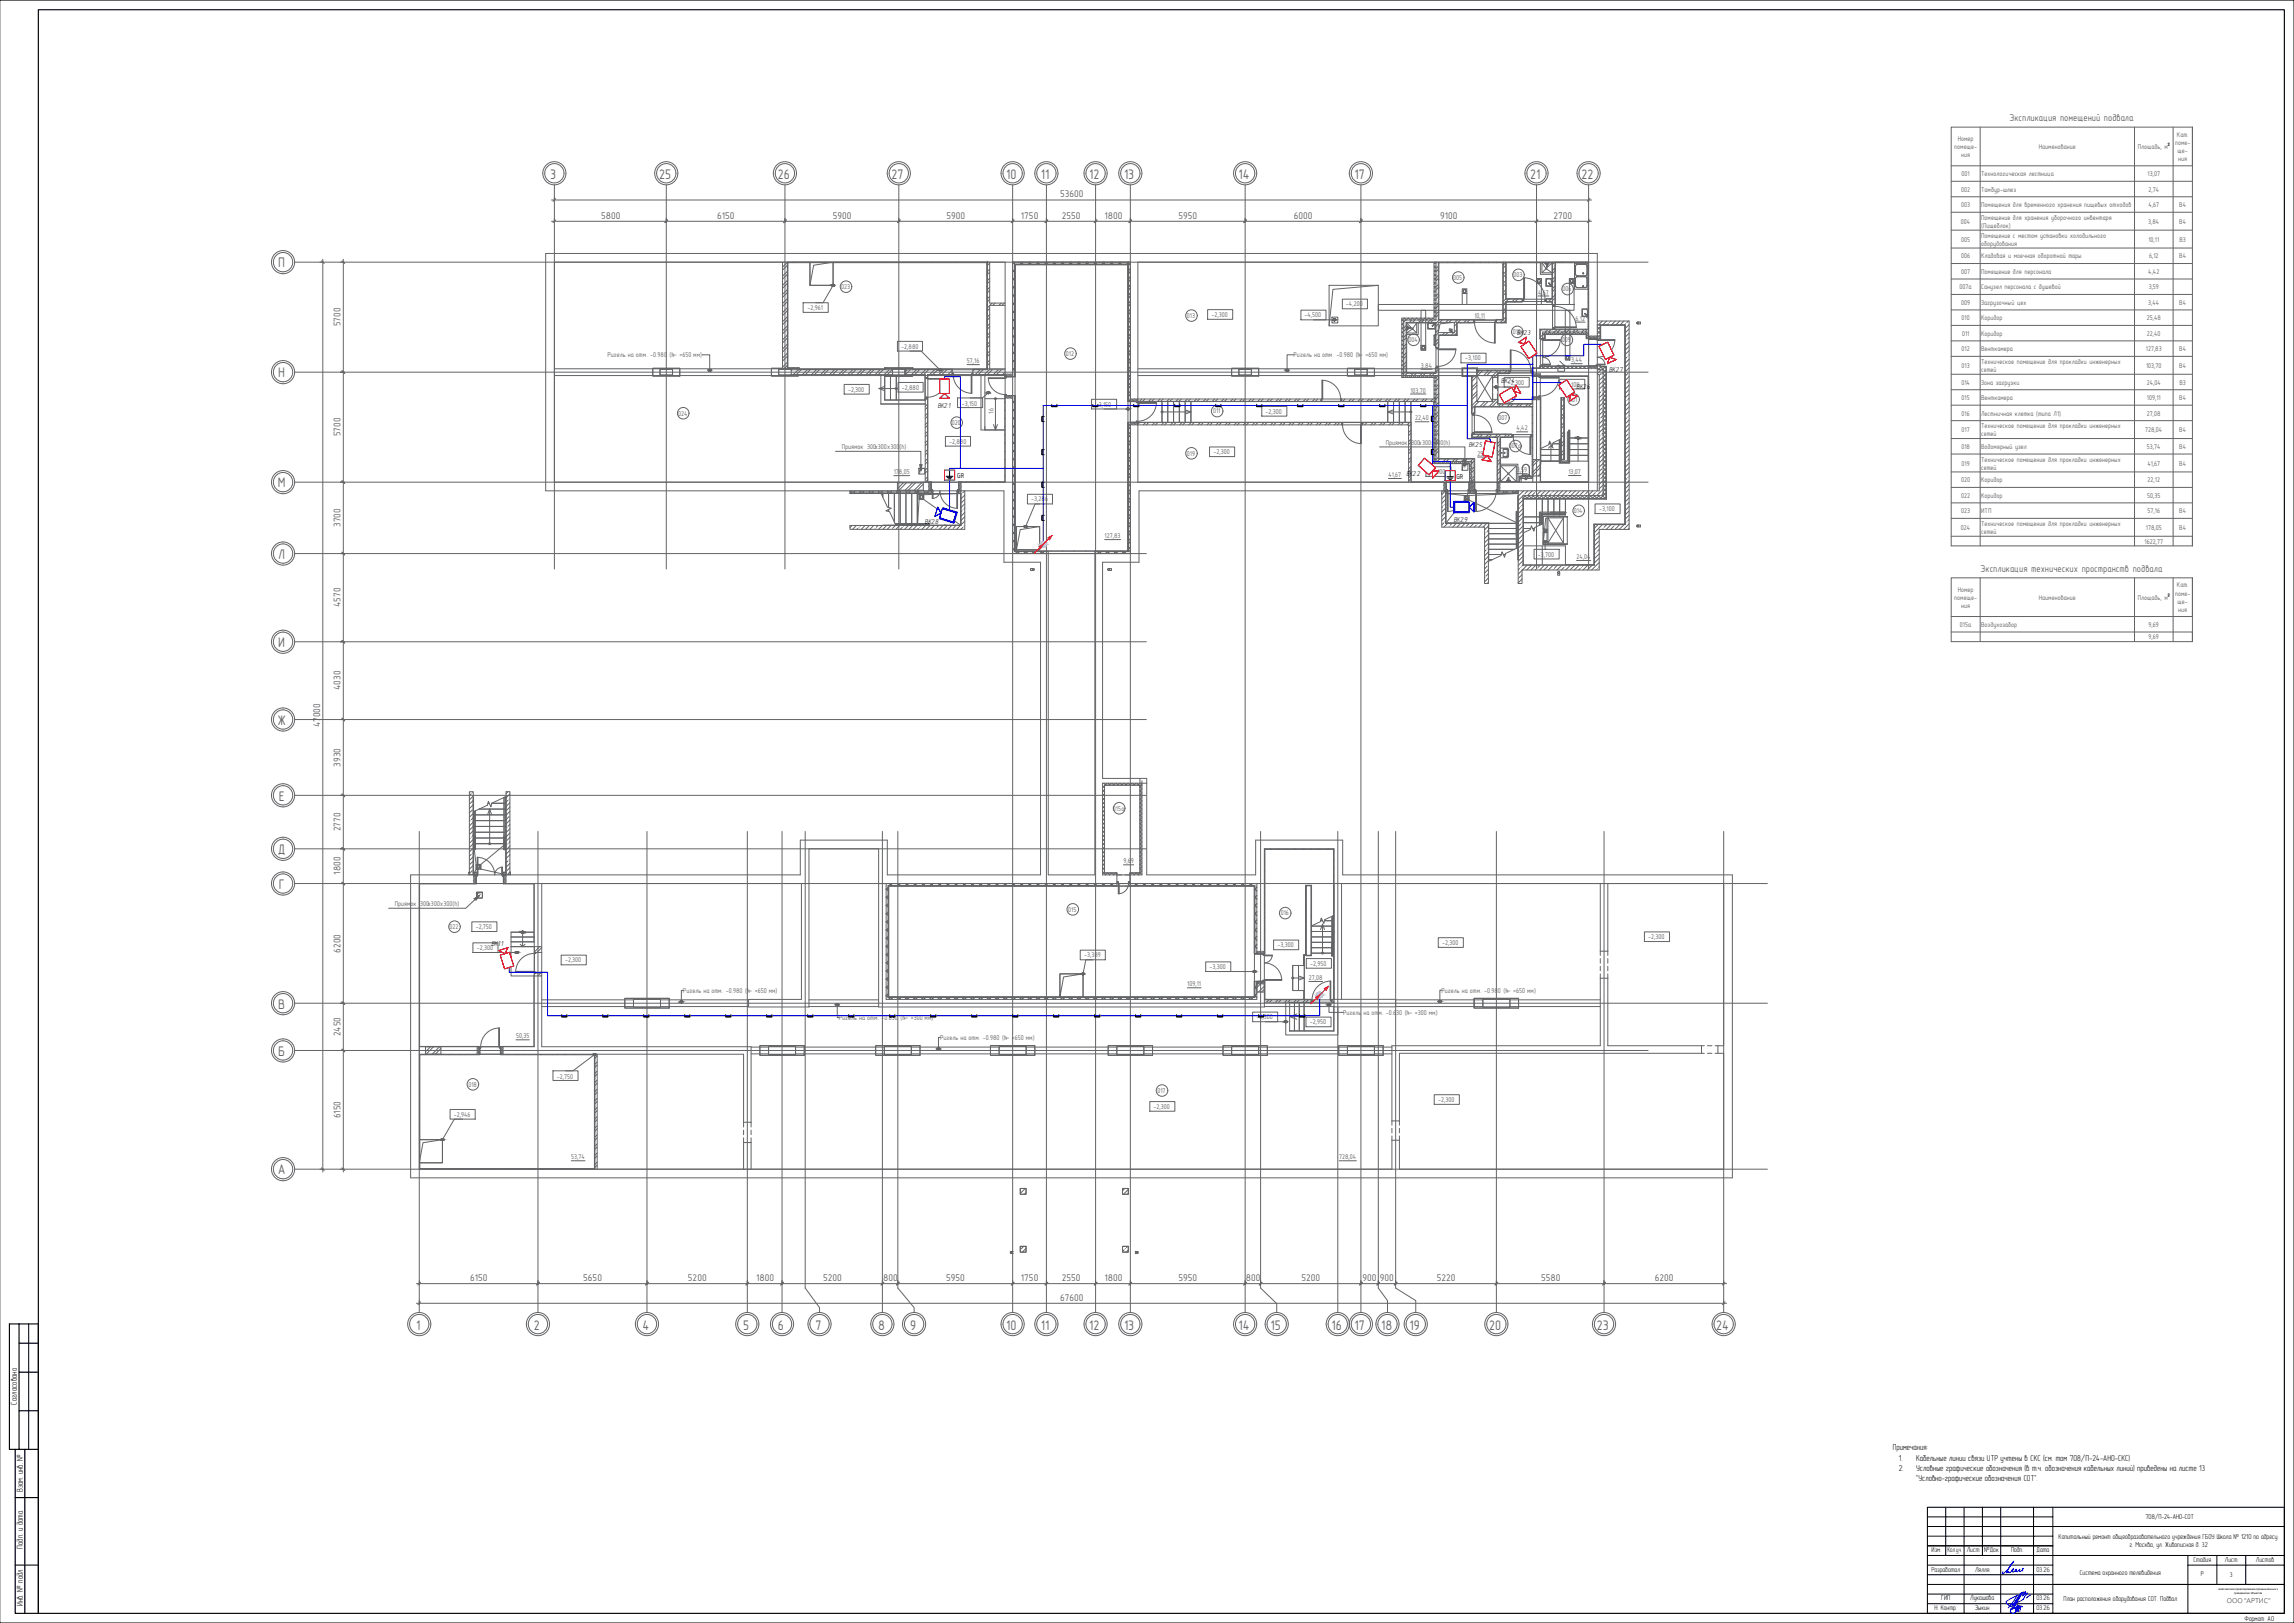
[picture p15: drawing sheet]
<svg xmlns="http://www.w3.org/2000/svg" width="1189mm" height="841mm" viewBox="0 0 1189 841" stroke-linecap="round" stroke-linejoin="round" font-family="sans-serif">
<defs><g id="words">
<g font-size="7.2" fill="#636466">
<text x="285" y="93">3</text>
<text x="342" y="93">25</text>
<text x="403" y="93">26</text>
<text x="462" y="93">27</text>
<text x="522" y="93">10</text>
<text x="539" y="93">11</text>
<text x="565" y="93">12</text>
<text x="583" y="93">13</text>
<text x="642" y="93">14</text>
<text x="702" y="93">17</text>
<text x="793" y="93">21</text>
<text x="820" y="93">22</text>
<text x="144" y="139">П</text>
<text x="144" y="196">Н</text>
<text x="144" y="253">М</text>
<text x="144" y="290">Л</text>
<text x="144" y="335">И</text>
<text x="144" y="376">Ж</text>
<text x="144" y="415">Е</text>
<text x="144" y="443">Д</text>
<text x="144" y="461">Г</text>
<text x="144" y="523">В</text>
<text x="144" y="547">Б</text>
<text x="144" y="609">А</text>
<text x="216" y="689">1</text>
<text x="277" y="689">2</text>
<text x="333" y="689">4</text>
<text x="385" y="689">5</text>
<text x="403" y="689">6</text>
<text x="423" y="689">7</text>
<text x="455" y="689">8</text>
<text x="472" y="689">9</text>
<text x="522" y="689">10</text>
<text x="539" y="689">11</text>
<text x="565" y="689">12</text>
<text x="583" y="689">13</text>
<text x="642" y="689">14</text>
<text x="658" y="689">15</text>
<text x="690" y="689">16</text>
<text x="702" y="689">17</text>
<text x="716" y="689">18</text>
<text x="730" y="689">19</text>
<text x="772" y="689">20</text>
<text x="828" y="689">23</text>
<text x="889" y="689">24</text>
</g>
<g font-size="5.1" fill="#636466">
<text x="1041" y="63">Экспликация помещений подвала</text>
<text x="549" y="102">53600</text>
<text x="312" y="113">5800</text>
<text x="372" y="113">6150</text>
<text x="432" y="113">5900</text>
<text x="491" y="113">5900</text>
<text x="529" y="113">1750</text>
<text x="550" y="113">2550</text>
<text x="572" y="113">1800</text>
<text x="611" y="113">5950</text>
<text x="671" y="113">6000</text>
<text x="746" y="113">9100</text>
<text x="805" y="113">2700</text>
<text x="177" y="169" transform="rotate(-90 177 169)">5700</text>
<text x="177" y="226" transform="rotate(-90 177 226)">5700</text>
<text x="177" y="273" transform="rotate(-90 177 273)">3700</text>
<text x="1026" y="296">Экспликация технических пространств подвала</text>
<text x="177" y="315" transform="rotate(-90 177 315)">4570</text>
<text x="177" y="358" transform="rotate(-90 177 358)">4030</text>
<text x="166" y="377" transform="rotate(-90 166 377)">47000</text>
<text x="177" y="397" transform="rotate(-90 177 397)">3930</text>
<text x="177" y="431" transform="rotate(-90 177 431)">2770</text>
<text x="177" y="453" transform="rotate(-90 177 453)">1800</text>
<text x="177" y="494" transform="rotate(-90 177 494)">6200</text>
<text x="177" y="537" transform="rotate(-90 177 537)">2450</text>
<text x="177" y="580" transform="rotate(-90 177 580)">6150</text>
<text x="244" y="664">6150</text>
<text x="302" y="664">5650</text>
<text x="357" y="664">5200</text>
<text x="392" y="664">1800</text>
<text x="427" y="664">5200</text>
<text x="458" y="664">800</text>
<text x="490" y="664">5950</text>
<text x="529" y="664">1750</text>
<text x="550" y="664">2550</text>
<text x="572" y="664">1800</text>
<text x="611" y="664">5950</text>
<text x="646" y="664">800</text>
<text x="675" y="664">5200</text>
<text x="706" y="664">900</text>
<text x="715" y="664">900</text>
<text x="745" y="664">5220</text>
<text x="799" y="664">5580</text>
<text x="858" y="664">6200</text>
<text x="549" y="674">67600</text>
</g>
<g font-size="4.4">
<text x="9" y="728" transform="rotate(-90 9 728)">Согласовано</text>
<text x="981" y="752">Примечания:</text>
<text x="984" y="757">1.</text>
<text x="993" y="757">Кабельные линии связи UTP учтены в СКС (см. том 708/П-24-АНО-СКС)</text>
<text x="984" y="762">2.</text>
<text x="993" y="762">Условные графические обозначения (в т.ч. обозначения кабельных линий) приведены на листе 13</text>
<text x="993" y="767">&quot;Условно-графические обозначения СОТ&quot;.</text>
<text x="12" y="773" transform="rotate(-90 12 773)">Взам. инв. №</text>
<text x="12" y="802" transform="rotate(-90 12 802)">Подп. и дата</text>
<text x="12" y="832" transform="rotate(-90 12 832)">Инв. № подл.</text>
</g>
<g font-size="3.9">
<text x="496" y="248">GR</text>
<text x="755" y="248">GR</text>
</g>
<text font-size="3.8" x="1154" y="831">ООО &quot;АРТИС&quot;</text>
<g font-size="3.7">
<text x="786" y="174">ВК2.3</text>
<text x="834" y="193">ВК2.7</text>
<text x="778" y="199">ВК2.4</text>
<text x="817" y="202">ВК2.6</text>
<text x="486" y="211">ВК2.1</text>
<text x="761" y="231">ВК2.5</text>
<text x="729" y="247">ВК2.2</text>
<text x="479" y="271">ВК2.8</text>
<text x="753" y="270" transform="rotate(-1 753 270)">ВК2.</text>
<text x="759" y="270" transform="rotate(-1 759 270)">9</text>
<text x="255" y="490">ВК1.1</text>
<text x="1112" y="787">708/П-24-АНО-СОТ</text>
<text x="1067" y="798">Капитальный ремонт общеобразовательного учреждения ГБОУ Школа № 1210 по адресу:</text>
<text x="1104" y="802">г. Москва, ул. Живописная д. 32</text>
<text x="1001" y="804">Изм.</text>
<text x="1009" y="804">Кол.уч.</text>
<text x="1019" y="804">Лист</text>
<text x="1028" y="804">№Док</text>
<text x="1042" y="804">Подп.</text>
<text x="1055" y="804">Дата</text>
<text x="1137" y="809">Стадия</text>
<text x="1153" y="809">Лист</text>
<text x="1169" y="809">Листов</text>
<text x="1001" y="814">Разработал</text>
<text x="1024" y="814">Лялля</text>
<text x="1055" y="814">03.26</text>
<text x="1078" y="816">Система охранного телевидения</text>
<text x="1141" y="817">Р</text>
<text x="1156" y="817">3</text>
<text x="1006" y="829">ГИП</text>
<text x="1021" y="829">Лукашова</text>
<text x="1055" y="829">03.26</text>
<text x="1069" y="830">План расположения оборудования СОТ. Подвал</text>
<text x="1003" y="835">Н. Контр.</text>
<text x="1024" y="834">Зыкин</text>
<text x="1055" y="834">03.26</text>
<text x="1163" y="840">Формат A0</text>
</g>
<g font-size="3.6" fill="#636466">
<text x="1128" y="71">Кат.</text>
<text x="1013" y="77">помеще-</text>
<text x="1015" y="73">Номер</text>
<text x="1057" y="77">Наименование</text>
<text x="1108" y="77">Площадь, м</text>
<text x="1127" y="75">поме-</text>
<text x="1016" y="82">ния</text>
<text x="1129" y="79">ще-</text>
<text x="1129" y="84">ния</text>
<text x="1017" y="91">001</text>
<text x="1027" y="91">Технологическая лестница</text>
<text x="1113" y="91">13,07</text>
<text x="1016" y="99">002</text>
<text x="1027" y="99">Тамбур-шлюз</text>
<text x="1113" y="99">2,74</text>
<text x="1016" y="107">003</text>
<text x="1027" y="107">Помещения для временного хранения пищевых отходов</text>
<text x="1113" y="107">4,67</text>
<text x="1129" y="107">В4</text>
<text x="1027" y="114">Помещение для хранения уборочного инвентаря</text>
<text x="1016" y="116">004</text>
<text x="1027" y="118">(Пищеблок)</text>
<text x="1113" y="116">3,84</text>
<text x="1129" y="116">В4</text>
<text x="1016" y="125">005</text>
<text x="1027" y="123">Помещение с местом установки холодильного</text>
<text x="1113" y="125">10,11</text>
<text x="1130" y="125">В3</text>
<text x="1027" y="127">оборудования</text>
<text x="1016" y="134">006</text>
<text x="1027" y="134">Кладовая и моечная оборотной тары</text>
<text x="1114" y="134">6,12</text>
<text x="1129" y="134">В4</text>
<text x="784" y="144">003</text>
<text x="1016" y="142">007</text>
<text x="1027" y="142">Помещение для персонала</text>
<text x="1113" y="142">4,42</text>
<text x="436" y="150">023</text>
<text x="753" y="145">005</text>
<text x="1015" y="150">007а</text>
<text x="1027" y="150">Санузел персонала с душевой</text>
<text x="1114" y="150">3,59</text>
<text x="797" y="153">4,67</text>
<text x="810" y="151">006</text>
<text x="418" y="161">-2,961</text>
<text x="698" y="159">-4,200</text>
<text x="1016" y="158">009</text>
<text x="1027" y="158">Загрузочный цех</text>
<text x="1113" y="158">3,44</text>
<text x="1129" y="158">В4</text>
<text x="615" y="165">013</text>
<text x="628" y="164">-2,300</text>
<text x="676" y="164">-4,500</text>
<text x="764" y="165">10,11</text>
<text x="817" y="166">6,12</text>
<text x="1017" y="166">010</text>
<text x="1027" y="166">Коридор</text>
<text x="1113" y="166">25,48</text>
<text x="784" y="173">010</text>
<text x="1017" y="174">011</text>
<text x="1027" y="174">Коридор</text>
<text x="1113" y="174">22,40</text>
<text x="730" y="177">004</text>
<text x="809" y="177">009</text>
<text x="315" y="185">Ригель на отм. -0.980 (h =650 мм)</text>
<text x="467" y="181">-2,880</text>
<text x="552" y="184">012</text>
<text x="670" y="185">Ригель на отм. -0.980 (h</text>
<text x="708" y="185">=650 мм)</text>
<text x="1017" y="182">012</text>
<text x="1027" y="182">Венткамера</text>
<text x="1112" y="182">127,83</text>
<text x="1129" y="182">В4</text>
<text x="501" y="188">57,16</text>
<text x="736" y="191">3,84</text>
<text x="759" y="187">-3,100</text>
<text x="814" y="188">3,44</text>
<text x="1017" y="191">013</text>
<text x="1027" y="189">Техническое помещение для прокладки инженерных</text>
<text x="1112" y="191">103,70</text>
<text x="1129" y="191">В4</text>
<text x="1027" y="193">сетей</text>
<text x="439" y="203">-2,300</text>
<text x="467" y="202">-2,880</text>
<text x="731" y="203">103,70</text>
<text x="782" y="199">-2,300</text>
<text x="810" y="200">-3,100</text>
<text x="1016" y="199">014</text>
<text x="1027" y="199">Зона загрузки</text>
<text x="1113" y="199">24,04</text>
<text x="1130" y="199">В3</text>
<text x="780" y="207">002</text>
<text x="813" y="208">001</text>
<text x="1017" y="207">015</text>
<text x="1027" y="207">Венткамера</text>
<text x="1113" y="207">109,11</text>
<text x="1129" y="207">В4</text>
<text x="351" y="215">024</text>
<text x="498" y="210">-3,150</text>
<text x="515" y="215" transform="rotate(-90 515 215)">1:6</text>
<text x="568" y="211">-3,150</text>
<text x="629" y="214">011</text>
<text x="656" y="214">-2,300</text>
<text x="1017" y="215">016</text>
<text x="1027" y="215">Лестничная клетка (типа Л1)</text>
<text x="1113" y="215">27,08</text>
<text x="493" y="220">020</text>
<text x="733" y="218">22,40</text>
<text x="777" y="218">007</text>
<text x="1027" y="222">Техническое помещение для прокладки инженерных</text>
<text x="786" y="223">4,42</text>
<text x="1017" y="224">017</text>
<text x="1027" y="226">сетей</text>
<text x="1112" y="224">728,04</text>
<text x="1129" y="224">В4</text>
<text x="436" y="233">Приямок 300х300х300(h)</text>
<text x="492" y="230">-2,880</text>
<text x="718" y="230">Приямок</text>
<text x="731" y="230">300х300х</text>
<text x="743" y="230">300(h)</text>
<text x="782" y="232">007а</text>
<text x="1016" y="233">018</text>
<text x="1027" y="233">Водомерный узел</text>
<text x="1113" y="233">53,74</text>
<text x="1129" y="233">В4</text>
<text x="615" y="236">019</text>
<text x="629" y="235">-2,300</text>
<text x="766" y="236">25,48</text>
<text x="1027" y="239">Техническое помещение для прокладки инженерных</text>
<text x="463" y="246">178,05</text>
<text x="741" y="246">-3,100</text>
<text x="786" y="245">3,59</text>
<text x="813" y="246">13,07</text>
<text x="1017" y="241">019</text>
<text x="1027" y="243">сетей</text>
<text x="1113" y="241">41,67</text>
<text x="1129" y="241">В4</text>
<text x="720" y="247">41,67</text>
<text x="1016" y="250">020</text>
<text x="1027" y="250">Коридор</text>
<text x="1113" y="250">22,12</text>
<text x="1016" y="258">022</text>
<text x="1027" y="258">Коридор</text>
<text x="1113" y="258">50,35</text>
<text x="534" y="260">-3,286</text>
<text x="816" y="266">014</text>
<text x="829" y="265">-3,100</text>
<text x="1016" y="266">023</text>
<text x="1027" y="266">ИТП</text>
<text x="1113" y="266">57,16</text>
<text x="1129" y="266">В4</text>
<text x="1016" y="275">024</text>
<text x="1027" y="272">Техническое помещение для прокладки инженерных</text>
<text x="1112" y="275">178,05</text>
<text x="1129" y="275">В4</text>
<text x="572" y="279">127,83</text>
<text x="1027" y="277">сетей</text>
<text x="1111" y="282">1622,77</text>
<text x="797" y="289">-3,700</text>
<text x="817" y="290">24,04</text>
<text x="1128" y="304">Кат.</text>
<text x="1013" y="311">помеще-</text>
<text x="1015" y="307">Номер</text>
<text x="1057" y="311">Наименование</text>
<text x="1108" y="311">Площадь, м</text>
<text x="1127" y="309">поме-</text>
<text x="1016" y="315">ния</text>
<text x="1129" y="313">ще-</text>
<text x="1129" y="317">ния</text>
<text x="1016" y="325">015а</text>
<text x="1027" y="325">Воздухозабор</text>
<text x="1114" y="325">9,69</text>
<text x="1114" y="331">9,69</text>
<text x="577" y="420">015а</text>
<text x="582" y="447">9,69</text>
<text x="205" y="470">Приямок</text>
<text x="218" y="470">300х300х300(h)</text>
<text x="554" y="472">015</text>
<text x="664" y="474">016</text>
<text x="233" y="481">022</text>
<text x="247" y="481">-2,750</text>
<text x="662" y="491">-3,300</text>
<text x="747" y="490">-2,300</text>
<text x="854" y="487">-2,300</text>
<text x="247" y="492">-2,300</text>
<text x="562" y="496">-3,389</text>
<text x="293" y="499">-2,300</text>
<text x="627" y="502">-3,300</text>
<text x="679" y="500">-2,950</text>
<text x="678" y="508">27,08</text>
<text x="354" y="515">Ригель на отм. -0.980 (h =650 мм)</text>
<text x="615" y="511">109,11</text>
<text x="747" y="514">Ригель на отм. -0.980 (h =650 мм)</text>
<text x="696" y="526">Ригель</text>
<text x="707" y="526">на отм. -0.630 (h</text>
<text x="733" y="526">=300 мм)</text>
<text x="435" y="529">Ригель на отм. -0.630 (h</text>
<text x="472" y="529">=300 мм)</text>
<text x="651" y="528">-2,300</text>
<text x="679" y="531">-2,950</text>
<text x="267" y="538">50,35</text>
<text x="487" y="539">Ригель на отм. -0.980 (h =650 мм)</text>
<text x="243" y="563">018</text>
<text x="289" y="559">-2,750</text>
<text x="600" y="566">017</text>
<text x="598" y="575">-2,300</text>
<text x="745" y="571">-2,300</text>
<text x="235" y="579">-2,946</text>
<text x="296" y="601">53,74</text>
<text x="694" y="601">728,04</text>
</g>
<g font-size="2" fill="#636466">
<text x="348" y="185">риг .</text>
<text x="704" y="185">риг .</text>
<text x="388" y="514">риг .</text>
<text x="781" y="514">риг .</text>
<text x="730" y="525">риг .</text>
<text x="468" y="528">риг .</text>
<text x="521" y="538">риг .</text>
</g>
<g font-size="1.4">
<text x="1150" y="824">комплексное проектирование промышленных и</text>
<text x="1158" y="826">гражданских объектов</text>
</g>
</g></defs>
<g fill="none" stroke="#636466" stroke-width=".52">
<path d="M406 136v55h8v1h-4v2h53v-2h-49M406 138l2-2v53M408 137l-2 3M408 139h.1M411 136h.1M415 136h.1M419 136h.1M424 136h.1M428 136h.1M432 136h.1M436 136h.1M441 136h.1"/>
<path d="M445 136h.1M449 136h.1M453 136h.1M458 136h-1M462 136h.1M466 136h.1M470 136h.1M475 136h-1M479 136h.1M483 136h.1M487 136h.1M492 136h-1"/>
<path d="M496 136h.1M500 136h.1M504 136h.1M509 136h-1M512 136h.1M512 137h.1M512 136v56M512 136h-104v55h6h45h14h20v2v1M513 139l-1 2M513 136l-1 2M513 136v21h8M526 136l-1 1"/>
<path d="M526 140l-1 1M526 139h.1M526 137h.1M526 138h.1M527 137h.1M529 137h.1M529 136l1 1M530 137h.1M530 136l-1 1M531 137h.1M532 137h.1M533 137h.1"/>
<path d="M533 136l1 1M534 137h.1M534 136l-1 1M535 137h.1M536 137h.1M537 137h.1M538 136l1 1M538 137h.1M538 136l-1 1M539 137h.1M540 137h.1M541 137h.1"/>
<path d="M542 136l1 1M542 137h.1M542 136l-1 1M543 137h.1M544 137h.1M545 137h.1M546 136l1 1M546 137h.1M547 136l-1 1M547 137h.1M548 137h.1M550 137h.1"/>
<path d="M550 136l1 1M551 137h.1M551 136l-1 1M552 137h.1M553 137h.1M554 137h.1M555 136l1 1M555 137h.1M555 136l-1 1M556 137h.1M557 137h.1M558 137h.1"/>
<path d="M559 136l1 1M559 137h.1M559 136l-1 1M560 137h.1M561 137h.1M562 137h.1M563 136l1 1M563 137h.1M564 136l-1 1M564 137h.1M565 137h.1M566 137h.1"/>
<path d="M567 136l1 1M567 137h.1M568 136l-1 1M568 137h.1M569 137h.1M571 137h.1M572 136l1 1M572 137h.1M572 136l-1 1M573 137h.1M574 137h.1M575 137h.1"/>
<path d="M576 137h.1M576 136l1 1M576 136l-1 1M577 137h.1M578 137h.1M579 137h.1M580 137h.1M580 136l1 1M581 136l-1 1M581 137h.1M582 137h.1M583 137h.1"/>
<path d="M584 137h.1M584 136l2 1M585 139h.1M585 138h.1M585 136l-1 1M586 136h-61v59M586 136h-61l1 1M586 136v151h-61v-82M586 139l-1 1M743 136h-153v73M744 136h.1M745 136v30"/>
<path d="M745 138l-1 1M745 140l-1 1M746 136v30h18M746 136h33v30h-4M746 136l-1 1M746 136h.1M750 136h.1M755 136h-1M759 136h.1M763 136h.1M767 136h.1M772 136h-1"/>
<path d="M776 136h.1M779 136h.1M779 137h.1M780 136v19M780 136l-1 1M780 138l-1 1M781 140h-1M784 136h.1M789 136h-1M793 136h-1M797 136h.1M801 136h.1"/>
<path d="M805 136v19M806 136l-2 1M806 139l-1 1M806 140h.1M810 136h-1M814 136h.1M818 136h.1M823 136h-1M823 136h-17M823 136h.1M823 136h-79v30h-17v29h17v44h19v11h1M823 136v36h-23v1"/>
<path d="M823 139v1M408 141l-2 2M408 145l-2 3M408 150l-2 3M408 155l-2 2M408 159l-2 3M408 142l-2 3M408 147l-2 2M408 152l-2 2M408 156l-2 3M408 143h.1M408 147h.1"/>
<path d="M408 151h.1M408 156h.1M408 160h.1M512 150h.1M512 154h.1M512 158h.1M512 141h.1M513 154l-1 1M513 150l-1 2M513 160l-1 1M513 144l-1 2M513 149l-1 1"/>
<path d="M513 141l-1 1M513 146l-1 1M513 155l-1 1M514 157l-2 3M516 157l-1 1M519 157l-1 1M520 157l-1 1M521 158h-8v34h8M525 157l1 1M525 153l1 1M525 148l1 1M525 144l1 1"/>
<path d="M525 140l1 1M526 144l-1 1M526 148l-1 1M526 157l-1 1M526 153l-1 1M526 143h.1M526 146h.1M526 149h.1M526 152h.1M526 155h.1M526 158h.1M526 140h.1"/>
<path d="M526 144h.1M526 147h.1M526 150h.1M526 153h.1M526 156h.1M526 159h.1M526 142h.1M526 145h.1M526 148h.1M526 151h.1M526 154h.1M526 157h.1"/>
<path d="M585 158h.1M585 155h.1M585 152h.1M585 148h.1M585 145h.1M585 142h.1M585 157h.1M585 154h.1M585 151h.1M585 147h.1M585 144h.1M585 141h.1"/>
<path d="M585 159h.1M585 156h.1M585 153h.1M585 150h.1M585 146h.1M585 143h.1M585 140h.1M585 149l1 1M585 141l1 1M585 158l1 1M585 153l1 1M585 145l1 1"/>
<path d="M586 143l-1 1M586 148l-1 1M586 152l-1 1M586 156l-1 1M745 157l-1 1M745 152l-1 1M745 158l-1 2M745 149l-1 1M745 143l-1 1M745 147l-1 2M745 144l-1 1M745 154l-1 1"/>
<path d="M746 141h-1M746 145h-1M746 149h-1M746 158h-1M746 153l-1 1M779 141h.1M779 145v1M779 154h.1M779 150h.1M779 158h.1M780 156l-1 2M780 141l-1 1"/>
<path d="M780 146l-1 1M780 150l-1 1M780 155l-1 1M780 160l-1 1M780 142l-1 2M780 147l-1 1M780 152l-1 1M780 155h1M781 157h-1M781 157v10h-6M781 144h-1M781 152l-1 1"/>
<path d="M781 148h-1M781 156v1M782 155l-1 1M782 155h.1M785 155l-1 1M787 155l-2 2M789 155h-8v-19h23v19h-3M789 156v1h-8M789 156h12M789 156h-1M801 156v1h3v1h1M802 156v1"/>
<path d="M804 155h-1M804 155l-1 1M805 156v1M805 158v13M805 145l-1 1M805 154h-1M805 158h.1M805 141h-1M806 158v-22h17v35h-17M806 153l-1 1M806 158h-1M806 155l-2 1"/>
<path d="M806 140l-1 2M806 144l-1 1M806 145l-1 1M806 150l-1 1M806 148l-2 2M806 144h.1M806 152v1M806 156v1M823 156v1M823 144h.1M823 148h.1M823 152h.1"/>
<path d="M408 169l-2 2M408 174l-2 2M408 178l-2 3M408 161l-2 3M408 166l-2 2M408 170l-2 3M408 175l-2 3M408 180l-2 2M408 164l-2 3M408 168h.1M408 173h.1M408 177h.1"/>
<path d="M512 162v1M512 171h.1M512 179v1M512 175h.1M512 167h.1M513 163l-1 1M513 172l-1 2M513 165l-1 1M513 169l-1 2M513 177l-1 1M513 168l-1 1M513 174l-1 1"/>
<path d="M513 179l-1 1M525 178l1 1M525 174l1 1M525 170l1 1M525 165l1 1M525 161l1 1M526 165l-1 1M526 170l-1 1M526 174l-1 1M526 178l-1 1M526 161l-1 1M526 161h.1"/>
<path d="M526 165h.1M526 168h.1M526 171h.1M526 174h.1M526 177h.1M526 163h.1M526 166h.1M526 169h.1M526 172h.1M526 175h.1M526 178h.1M526 160h.1"/>
<path d="M526 164h.1M526 167h.1M526 170h.1M526 173h.1M526 176h.1M526 179h.1M585 180h.1M585 177h.1M585 174h.1M585 171h.1M585 167h.1M585 164h.1"/>
<path d="M585 161h.1M585 179h.1M585 176h.1M585 173h.1M585 169h.1M585 166h.1M585 163h.1M585 160h.1M585 178h.1M585 175h.1M585 172h.1M585 168h.1"/>
<path d="M585 165h.1M585 162h.1M585 179l1 1M585 170l1 1M585 162l1 1M585 175l1 1M585 166l1 1M586 160l-1 1M586 165l-1 1M586 169l-1 1M586 173l-1 1M586 177l-1 1"/>
<path d="M729 166l-2 1M729 174l-2 1M729 169l-2 1M729 178l-2 1M729 175l-2 1M729 180l-2 1M729 170l-2 2M729 174v1M729 178v1M729 170h.1M732 166l-2 1M733 166l-1 1"/>
<path d="M736 167h.1M736 166l-1 1M738 166l-1 1M740 167h.1M741 166l-1 1M743 166l-2 1M744 167h-15v26h15M744 167v1M744 172h.1M744 176h.1M745 176l-1 1M745 167h9v5h-9z"/>
<path d="M745 162l-1 1M745 171l-1 1M745 163l-1 1M745 168l-1 1M745 177l-1 1M746 172l-2 2M746 174l-1 1M746 179h-1M746 162h-1M746 166l-2 1M747 174h-1M747 166l-1 1"/>
<path d="M749 172l-1 2M750 172l-1 2M750 166h.1M751 166l-2 1M751 174h.1M752 166l-1 1M753 172l-1 2M755 166h-1M755 167v7h-10M755 171l-1 1M755 172l-1 2M755 168l-1 1"/>
<path d="M755 169v1M755 173v1M755 166l-1 1M757 166l-1 1M757 167h.1M759 166h.1M760 166l-1 1M762 166l-2 1M762 167h-1M763 166h.1M764 167h-9v7h-9l-1 6M764 167h-1"/>
<path d="M764 166h11M764 167h11M776 166h-1M779 167h-1M779 167h1M779 166l-1 1M780 164l-1 2M780 166l-1 1M781 161l-2 2M781 165h-1M798 175v15M798 171h6"/>
<path d="M798 173h.1M799 171l-1 1M800 173l-2 2M800 175h-1M800 173v2l1-2h21v2M801 171h-1M801 175h-1M802 171l-1 1M802 173h.1M804 171l-2 1M805 171h-7v4h1M806 171h17"/>
<path d="M807 173h-1M807 171l-1 1M808 171l-1 1M809 171h.1M811 173h-1M812 171l-2 1M813 171l-1 1M815 173h.1M816 171l-1 1M817 171h.1M818 171l-1 1M819 173h.1"/>
<path d="M821 171l-1 1M822 171h-1M822 174v1M823 171l-2 1M823 173v18h-12v1h-4v-1h-7M823 175h5v-44h-545v123h200M823 161h.1M823 165h.1M823 169h.1M828 166h16v108h-15v21h-40v7h-2v-48M828 176h.1M828 168h14v104h-16v21h-37"/>
<path d="M828 166v1M829 168v7M829 171h.1M830 166l-2 2M832 168h.1M833 166l-2 2M834 168h-1M834 167h.1M835 166v1M837 168h.1M837 166l-2 2M839 166l-2 2"/>
<path d="M841 168h.1M842 166l-2 2M842 168h.1M842 175v1M842 180h.1M842 171h.1M843 177h-1M843 168h.1M843 176h.1M844 166l-1 1M844 171l-2 1M844 173l-2 2"/>
<path d="M844 168l-2 2M844 177l-2 2M844 175v1M844 179l-2 2M408 183l-2 3M408 188l-2 2M408 185l-2 2M408 189l-1 2M408 181h.1M408 185h.1M408 190h.1M410 192h.1"/>
<path d="M411 191h.1M414 192l-3 2M415 191v1M415 192l-2 2M418 192l-2 2M419 191v1M420 192l-3 2M423 191l-2 3M425 192l-3 2M427 191v1M428 192l-3 2M429 192l-2 2"/>
<path d="M432 191v1M432 192l-2 2M434 192l-2 2M436 191v1M437 192l-2 2M439 192l-3 2M440 191v1M442 192l-3 2M443 192l-2 2M444 191v1M447 192l-3 2M448 192l-2 2"/>
<path d="M449 191v1M451 192l-2 2M453 192l-3 2M453 191v1M456 192l-2 2M456 194v15h24M457 191v1M458 192l-3 2M459 194v1h14v-1h6v13h-20zM459 192v-1h14v1h-4v2h11v2M461 192l-3 2M462 191h.1"/>
<path d="M462 192l-2 2M466 191h.1M470 192l-1 1M471 191h.1M472 192l-3 2M474 191v1M475 192l-3 2M476 192l-2 2M478 191v1M479 196v10M480 192l-3 2M481 195l-1 1"/>
<path d="M481 194h.1M481 197v53M481 194v2M481 192l-2 2M483 191l-1 1M484 194h.1M484 192l-2 2M486 192l-3 2M487 191v1M488 194h.1M489 192l-2 2M491 192l-3 2"/>
<path d="M491 191v1M493 194h-12M493 192h11M493 192l-2 2M494 194h9M504 194h17M505 192h-1M505 194h.1M508 191l-3 3M509 192l-2 2M510 194h.1M510 194v29h-2"/>
<path d="M512 191h-8v2M512 184h.1M513 187l-1 1M513 191l-3 3M513 183l-1 2M513 188l-1 1M513 182l-1 1M514 194h.1M514 192l-2 2M517 192l-2 2M518 194h.1M519 192l-3 2"/>
<path d="M521 194v1h5v-58h59v71h5M521 194h.1M521 195v-59h-234v114h178v4M521 196v8M521 193l-1 1M525 195h.1M525 191l1 1M525 187l1 1M525 182l1 1M526 182l-1 1M526 186l-1 1M526 195h.1"/>
<path d="M526 191l-1 1M526 192h.1M526 180h.1M526 184h.1M526 187h.1M526 190h.1M526 193h.1M526 181h.1M526 185h.1M526 188h.1M526 191h.1M526 194h.1"/>
<path d="M526 182h.1M526 186h.1M526 189h.1M585 192h.1M585 199h.1M585 196h.1M585 193h.1M585 189h.1M585 186h.1M585 183h.1M585 198h.1M585 195h.1"/>
<path d="M585 188h.1M585 185h.1M585 182h.1M585 200h.1M585 197h.1M585 194h.1M585 190h.1M585 187h.1M585 184h.1M585 181h.1M585 192l1 1M585 187l1 1"/>
<path d="M585 196l1 1M585 183l1 1M586 182l-1 1M586 186l-1 1M586 190l-1 1M586 194l-1 1M586 199l-1 1M729 192l-2 2M729 188l-2 1M729 185l-2 1M729 189l-2 1M729 191h.1"/>
<path d="M729 183l-2 1M729 187h.1M729 193l-1 2M731 193h.1M732 193l-1 2M734 193l-1 2M736 193h-1M737 193l-1 2M739 193l-1 2M740 193h-1M742 193l-1 2M743 193l-1 2"/>
<path d="M744 193h.1M744 180v-13h-15v26h15M744 191v2M745 191h-1M745 191l1 47h18v18M745 195l-1 1M745 199l-1 1M745 191l-1 2M746 196l-2 1M746 200h-1M746 191l-1 1M758 192h.1"/>
<path d="M759 191h.1M759 195h.1M763 195v16M763 195v1M763 200h.1M763 191h.1M764 195l-1 1M765 195h-7v-4h7v17h9v-1M765 192h11M765 195h9M765 200l-2 2M765 198l-2 3"/>
<path d="M765 195l-2 2M767 192h-1M767 192l-2 1M768 192l-2 3M771 192h.1M771 192l-2 3M773 192l-2 3M774 195v1M774 195h.1M775 192h.1M776 193v2M776 194l-2 2"/>
<path d="M776 192l-2 3M776 195h.1M776 196v11M778 192l-1 1M778 193l-1 1M779 192h.1M781 192l-1 1M782 193v1M782 192h-16v-1h-8v4h5v30v2h13v23h1v-24M782 193v1h-6v2M782 192l-1 1M782 193h12"/>
<path d="M783 192h10M794 193v2h29M794 195h29v55M794 193h.1M794 194h.1M795 195h.1M797 191h.1M797 195h.1M798 195h.1M798 196v9M798 190h.1M799 190h-1v1h-4v1"/>
<path d="M799 190h-1M800 191h-6v4M802 195h.1M803 190h-1M806 195h.1M807 190h.1M807 190h-7h8M810 195h.1M811 190h.1M811 190h11M814 195h.1M815 190h.1"/>
<path d="M819 195h.1M820 190h-1M823 195h.1M823 190h5M823 199h.1M828 194h1v60h-53M829 195h.1M829 190h3v68h-43v15M830 194h.1M830 192l-2 2M831 193l-1 1M831 195l-2 2"/>
<path d="M831 200l-2 2M831 197l-2 2M832 190h.1M832 194h.1M832 198h.1M842 197h.1M842 184h.1M843 199h.1M843 185l-1 1M844 194l-2 1M844 185h.1M844 193h.1"/>
<path d="M844 182l-2 2M844 186l-2 2M844 191l-2 1M844 195l-2 2M844 200l-2 2M844 184h.1M844 188l-1 2M844 197l-1 2M480 206v44l1-2M481 206l-1 1h-21M481 216l-1 1M481 209l-1 2"/>
<path d="M481 214l-1 1M481 211l-1 1M481 214v1M481 219l-1 1M481 210h.1M521 205v45h-24v6M521 208h.1M521 213h.1M521 217h.1M525 216l1 1M525 212l1 1M525 208l1 1"/>
<path d="M526 212l-1 1M526 208l-1 1M526 216l-1 1M526 206h.1M526 209h.1M526 212h.1M526 215h.1M526 218h.1M526 207h.1M526 210h.1M526 213h.1M526 216h.1"/>
<path d="M526 219h.1M526 208h.1M526 211h.1M526 214h.1M526 217h.1M585 206h.1M585 205h.1M585 202h.1M585 220h.1M585 207h.1M585 204h.1M585 201h.1"/>
<path d="M585 203h.1M585 204l1 1M585 200l1 1M586 203l-1 1M586 207l-1 1M586 220l-1 1M590 209v41h160v6M590 208h153M590 219h116M590 207h95M591 219l-1 1M592 207l-1 1"/>
<path d="M593 207l-1 1M594 219l-1 1M595 219l-1 1M596 207l-1 1M598 207l-1 1M598 219l-1 1M600 219l-1 1M601 207l-1 1M603 207l-1 1M603 219l-1 1M605 219l-1 1M606 207l-1 1"/>
<path d="M607 207l-1 1M608 219l-1 1M609 219l-1 1M611 207l-2 1M612 207l-1 1M613 219l-2 1M614 219l-1 1M615 207l-1 1M617 207l-1 1M617 219l-1 1M619 219l-1 1M620 207l-1 1"/>
<path d="M622 207l-2 1M622 219l-1 1M624 219l-2 1M625 207l-1 1M626 207l-1 1M627 219l-1 1M628 219l-1 1M629 207l-1 1M631 207l-1 1M631 219l-1 1M633 219l-1 1M634 207l-1 1"/>
<path d="M636 207l-1 1M636 219l-1 1M638 219l-1 1M639 207l-1 1M640 207l-1 1M641 219l-1 1M642 219l-1 1M644 207l-2 1M645 207l-1 1M646 219l-2 1M647 219l-1 1M648 207l-1 1"/>
<path d="M650 207l-1 1M650 219l-1 1M652 219l-1 1M653 207l-1 1M655 207l-2 1M655 219l-1 1M657 219l-2 1M658 207l-1 1M659 207l-1 1M660 219l-1 1M661 219l-1 1M662 207l-1 1"/>
<path d="M664 207l-1 1M664 219l-1 1M666 219l-1 1M667 207l-1 1M669 207l-1 1M669 219l-1 1M671 219l-1 1M672 207l-1 1M673 207l-1 1M674 219l-1 1M675 219l-1 1M677 207l-2 1"/>
<path d="M678 207l-1 1M679 219l-2 1M680 219l-1 1M681 207l-1 1M683 207l-1 1M683 219l-1 1M685 207v1h-95M685 219l-1 1M688 219l-1 1M690 219l-2 1M693 219l-1 1M694 219l-1 1"/>
<path d="M695 207v1h48M695 219h.1M695 207h48M696 207h-1M697 207l-1 1M700 207l-1 1M702 207l-1 1M705 207l-1 1M706 219h25v31M706 207l-1 1M707 219l-1 1M708 219l-1 1"/>
<path d="M710 207l-2 1M711 207l-1 1M712 219l-2 1M713 219l-1 1M714 207l-1 1M716 207l-1 1M716 219l-1 1M718 219l-1 1M719 207l-1 1M721 207l-2 1M721 219l-1 1M723 219l-2 1"/>
<path d="M724 207l-1 1M725 207l-1 1M726 219l-1 1M727 219l-1 1M729 207l-2 1M730 207l-1 1M730 219l-1 1M731 220l-1 1M733 207l-1 1M735 207l-1 1M738 207l-1 1M739 207l-1 1"/>
<path d="M743 207l-2 1M743 208v32h19l-1 10M745 213l-1 2M745 220l-1 1M745 215l-1 1M745 201l-1 1M745 206l-2 2M745 210l-1 1M745 204l-1 1M745 218l-1 1M746 204h-1M746 208l-2 2"/>
<path d="M746 213h-1M746 217h-1M763 204h.1M763 208h.1M763 212v1M764 211l-1 1M764 211h30M764 214h-1M764 211h.1M764 211v3M765 211h-1M765 203l-2 2"/>
<path d="M765 208l-2 2M765 204l-2 3M766 208l-2 3M769 211h.1M770 208l-3 3M771 208l-2 3M773 211h.1M775 207l-3 4M776 207v2h18v-3h4v44M776 208v1M776 207l-3 4M777 211h.1"/>
<path d="M778 209l-1 2M779 209h.1M779 209l-1 2M782 211h-1M782 209l-1 2M783 209h.1M784 209l-1 2M787 209l-1 2M789 209l-1 2M790 211h.1M792 209h-1M792 209l-1 2"/>
<path d="M793 209l-1 2M794 211v14M794 206v44M794 206v1M794 215h.1M794 219h.1M798 206v44M798 219v1M798 211h.1M798 207h.1M798 215h.1M809 206v21"/>
<path d="M809 208v1M809 213h.1M809 217h.1M810 207l-1 1M810 211l-1 1M810 210l-1 1M810 214l-1 2M810 219l-1 1M810 216l-1 1M810 207v31M811 207h-1M811 211l-1 1"/>
<path d="M811 216h-1M811 220h-1M823 216h.1M823 211v1M823 207h.1M823 220h.1M823 203h.1M829 217h.1M830 203l-1 1M830 212l-1 1M830 203h.1M831 220l-2 2"/>
<path d="M831 211h.1M831 218l-2 2M831 206l-2 2M831 215l-1 2M831 204l-2 2M831 209l-2 2M831 213l-2 2M831 202h.1M832 207h.1M832 202h.1M832 211h.1M832 215h.1"/>
<path d="M832 219h.1M842 201h.1M842 205h.1M842 214h.1M842 218h.1M842 209v1M843 208h-1M843 217h-1M843 208h.1M844 216h.1M844 202l-2 2M844 204l-2 2"/>
<path d="M844 209l-2 2M844 213l-2 2M844 218l-2 2M844 206v1M844 211l-2 2M844 215h.1M844 220l-1 2M481 233l-1 1M481 238l-1 1M481 228l-1 1M481 220l-1 2M481 224l-1 1"/>
<path d="M481 225l-1 1M481 230l-1 1M481 235l-1 1M481 239l-1 1M481 223h.1M481 231v1M481 227h.1M481 236h.1M481 240h.1M521 225h.1M521 234h.1M521 238h.1"/>
<path d="M521 221h.1M521 230h.1M525 238l1 1M525 233l1 1M525 229l1 1M525 225l1 1M525 221l1 1M526 220l-1 1M526 233l-1 1M526 225l-1 1M526 229l-1 1M526 237l-1 1"/>
<path d="M526 238h.1M526 221h.1M526 224h.1M526 228h.1M526 231h.1M526 234h.1M526 237h.1M526 222h.1M526 226h.1M526 229h.1M526 232h.1M526 235h.1"/>
<path d="M526 220h.1M526 223h.1M526 227h.1M526 230h.1M526 233h.1M526 236h.1M526 239h.1M585 240h.1M585 237h.1M585 233h.1M585 230h.1M585 227h.1"/>
<path d="M585 224h.1M585 221h.1M585 239h.1M585 236h.1M585 232h.1M585 229h.1M585 226h.1M585 223h.1M585 238h.1M585 235h.1M585 231h.1M585 228h.1"/>
<path d="M585 225h.1M585 222h.1M585 238l1 1M585 234l1 1M585 230l1 1M585 225l1 1M585 221l1 1M586 224l-1 1M586 228l-1 1M586 233l-1 1M586 237l-1 1M590 220h105"/>
<path d="M706 220h24v30M731 237l-1 1M731 228l-1 1M731 234l-1 1M731 229l-1 1M731 224l-1 2M731 223l-1 1M731 232l-1 2M731 239l-1 1M745 223l-1 1M745 228l-1 1M745 234l-1 1"/>
<path d="M745 238h19v12M745 229l-1 1M745 232l-1 1M745 237l-1 1M745 224l-1 2M746 234h-1M746 225l-1 1M746 230h-1M746 221h-1M746 238l-1 1M749 238l-1 1M750 238h.1"/>
<path d="M751 238l-1 1M754 238l-1 1M755 238h-1M755 238l-1 1M759 238l-2 1M760 238l-1 1M763 225v1h13v24M763 238h.1M763 238l-1 1M764 225l-1 1M764 239l-1 1M764 225h20"/>
<path d="M764 225h.1M766 226v1M767 225l-2 1M767 225h.1M768 225l-1 1M772 225l-2 2M773 225l-1 1M774 226v1M776 225h.1M776 225l-1 1M776 233h.1M776 237v1"/>
<path d="M776 229h.1M777 229l-1 1M777 233l-1 2M777 238l-1 1M777 230l-1 1M777 235l-1 1M777 240l-1 1M778 225l-2 2M778 232h-1M778 227l-1 1M778 236h-1M779 226l-1 1"/>
<path d="M780 225h.1M781 225l-1 1M782 225l-1 1M783 226v1M784 226l-6 1v23h9v-3h7v-21M794 238h4M794 223v1M794 226h.1M794 228h.1M794 232h.1M794 236h.1M796 238l-2 2"/>
<path d="M798 238l-4 3M798 236h.1M798 224h.1M798 228h.1M798 232h.1M809 227v-21h2v32h-2M809 225v1M809 221h.1M810 238h.1M810 224l-1 1M810 225l-1 2M810 230l-1 1"/>
<path d="M810 233l-1 1M810 221l-1 1M810 235l-1 1M811 228l-2 2M811 224h-1M811 233h-1M811 237h-1M823 224h.1M823 228v1M823 233h.1M823 237h.1M829 226h.1"/>
<path d="M830 235h-1M830 226h.1M830 234h.1M831 238l-2 2M831 222l-2 2M831 227l-2 2M831 231l-2 2M831 236l-2 2M831 224l-1 1M831 229l-2 2M831 233h.1M832 223v1"/>
<path d="M832 228h.1M832 232h.1M832 236h.1M842 222h.1M842 235h.1M842 239h.1M843 240h-1M843 231h-1M843 239h.1M844 225l-2 2M844 233l-2 2M844 224h.1"/>
<path d="M844 222l-2 2M844 227l-2 2M844 231l-2 2M844 236l-2 2M844 229l-1 1M844 238h.1M440 254v2h17M441 256h.1M441 254v1M441 255h.1M441 255h2M443 255h.1"/>
<path d="M443 254v1M444 256h.1M445 256h.1M446 254v1M446 255h.1M446 255h1M447 255h1M448 254l-1 1M449 256h-1M449 255v1M449 255l1 1M450 256h.1"/>
<path d="M450 254l1 1M451 255h-1M451 255h1M452 255h1M452 255h.1M453 254l-1 1M453 256h.1M455 256h.1M455 254v1M455 255h.1M455 255h2M457 255h.1"/>
<path d="M457 254v1M457 256h26M458 256h.1M460 256h-1M460 254v1M460 255v1M460 255h2M461 255h.1M462 255h.1M462 254v1M463 256h.1M463 255v1"/>
<path d="M464 255v1M464 256h.1M465 254v1M465 255h.1M465 255h2M465 250h14M465 254h14M467 255h.1M467 254v1M468 256h-1M468 250l-3 3M468 255v1"/>
<path d="M469 256h.1M469 254l1 1M470 255h-1M470 255h1M470 250l-4 4M471 255h1M472 254l-1 1M472 256h.1M473 250l-4 4M474 256h.1M474 255v1M474 254v1"/>
<path d="M474 255h.1M474 255h2M474 250l-3 4M475 256v16M476 259h-1M476 257h-1M476 256v16M476 255h.1M476 254v1M477 255v1M478 250l-4 4M478 256h.1"/>
<path d="M479 254v-4h4v6M479 251l-4 3M479 254v1M479 255h.1M479 255h2M481 247l-1 1M481 242l-1 2M481 244l-1 1M481 255h.1M481 244h.1M481 254v1M482 256h-1"/>
<path d="M483 254h13M484 256h12M496 256h2v16M497 254h23v37h19v162h-79v-18h-45v18h-154M497 256h.1M498 258h.1M498 256h.1M498 260h.1M499 255l1-1v20h-60v-2h58v-16M500 257l-2 2M500 259l-2 2M501 250h.1"/>
<path d="M505 250h.1M509 250h.1M513 250h.1M518 250h.1M521 250v-45h5v81h59v-67h146v31h30M521 242h.1M521 247h.1M525 259l1 1M525 255l1 1M525 250l1 1M525 246l1 1M525 242l1 1"/>
<path d="M526 242l-1 1M526 250l-1 1M526 246l-1 1M526 254l-1 1M526 259l-1 1M526 247h.1M526 255h.1M526 240h.1M526 243h.1M526 250h.1M526 253h.1M526 256h.1"/>
<path d="M526 259h.1M526 241h.1M526 244h.1M526 248h.1M526 251h.1M526 254h.1M526 257h.1M526 242h.1M526 245h.1M526 249h.1M526 252h.1M526 258h.1"/>
<path d="M585 254h.1M585 259h.1M585 256h.1M585 252h.1M585 249h.1M585 246h.1M585 243h.1M585 258h.1M585 251h.1M585 248h.1M585 245h.1M585 242h.1"/>
<path d="M585 260h.1M585 257h.1M585 253h.1M585 250h.1M585 247h.1M585 244h.1M585 241h.1M585 259l1 1M585 255l1 1M585 251l1 1M585 247l1 1M585 242l1 1"/>
<path d="M586 241l-1 1M586 245l-1 1M586 250l-1 1M586 254l-1 1M586 258l-1 1M731 242l-1 1M731 248l-1 1M731 243l-1 2M731 246l-1 2M747 256h.1M747 254v19h22v29h2v-11M749 254l-2 2"/>
<path d="M749 256v15h37h-15v19M749 259l-2 2M749 257l-2 2M749 257h.1M749 258h.1M750 254h-160v37h-19v112h20v3M750 250h.1M750 254h11M750 256h-1v15h23v19M750 256h15M761 255h1M761 254h3"/>
<path d="M761 250h.1M761 256h.1M762 250h-1v6M762 254v1M763 255h.1M764 242l-1 1M764 247l-1 1M764 248l-1 2M764 250h.1M764 244l-1 1M764 245h.1M764 249v1"/>
<path d="M764 241h.1M765 254h10M765 256h11M776 250v6M776 255h.1M776 242h.1M776 246h.1M776 254v1M777 255v1M777 250h46M777 243l-1 1M777 247l-1 2"/>
<path d="M777 244l-1 2M777 249v1M778 240h-1M778 244l-1 1M778 249h-1M779 256h.1M779 254v1M779 255v1M779 255h2M780 256h.1M781 255h.1M781 250h.1"/>
<path d="M781 254v1M782 255v1M783 256h.1M784 254v1M784 255h.1M784 255h2M784 256h.1M785 255v1M785 250h.1M786 255h.1M786 254v1M787 254v2h-11"/>
<path d="M787 254h.1M787 257h.1M787 259h.1M787 257v22M787 255h.1M788 247v1M788 247h-1M789 247l-1 2M789 257l-2 2M789 259l-2 3M789 258v35M790 254l-3 3"/>
<path d="M790 256h.1M790 247l1 1M792 254l-2 2M792 247l-1 1M793 247l1 1M793 258h.1M794 254l-2 3M794 247h4M794 247v1M794 247h-6v3M794 248h-6v2M794 240v1"/>
<path d="M795 255l-1 2M796 255h.1M798 258h-1M798 245l-1 2M798 242l-4 4M798 241l-4 4M798 245h.1M798 249h.1M799 254l-3 3M801 254l-2 2M802 258h.1M802 250h.1"/>
<path d="M803 254l-2 3M804 256l-1 1M804 255h.1M805 254v1M806 258h.1M806 250h.1M808 254l-3 3M810 254l-3 3M810 258h.1M810 250h.1M812 254l-2 3M812 256v1"/>
<path d="M813 256h.1M814 254l-1 1M815 258h-1M815 250h.1M816 254l-2 3M818 255l-2 2M819 258h.1M819 250h.1M821 254l-3 3M821 256h.1M823 258h.1M823 250h.1"/>
<path d="M823 254l-1 2M823 245v1M823 241h.1M825 254l-2 3M827 255l-2 2M827 258h.1M827 255h.1M828 254v-62h3v65h-2M829 249h.1M830 243l-1 1M831 251l-2 2M831 242h.1"/>
<path d="M831 249l-2 2M831 254l-4 3M831 256h-1M831 240l-2 2M831 245l-2 2M831 247l-1 1M832 258h-1M832 240v1M832 245h.1M832 249h.1M832 253h.1M832 257v1"/>
<path d="M842 243h.1M842 248h.1M842 252h.1M842 256h.1M843 248l-1 1M844 256l-2 2M844 247h.1M844 256h.1M844 240l-2 2M844 245l-2 2M844 249l-2 2M844 253l-2 3"/>
<path d="M844 258l-2 2M844 242l-2 2M844 251l-1 2M442 272l-2 1M444 272l-2 2M445 274h-1M445 273h.1M446 272v1M448 272l-2 2M451 272l-2 2M453 272l-2 2M454 274h.1"/>
<path d="M455 272l-1 1M457 272l-2 2M459 273l-1 1M460 272h.1M462 272h.1M462 272l-2 2M464 272l-1 2M465 272h.1M466 272l-2 2M467 272h.1M468 273l-1 1M468 273h.1"/>
<path d="M470 272h.1M471 272l-2 2M471 272h.1M473 272l-2 2M473 272h.1M475 272h-1M475 272l-2 2M476 266l-1 1M476 262h-1M476 268h-1M476 271h-1M476 263h-1"/>
<path d="M476 274h.1M476 272h.1M477 273h.1M478 272l-1 1M478 272h.1M479 272h.1M480 272l-2 2M481 272h.1M482 272l-2 2M484 272h.1M484 272l-2 2M485 274h.1"/>
<path d="M486 272h-1M486 272v1M487 272h.1M489 272h.1M489 272l-2 2M490 272h.1M491 273l-2 1M492 272h.1M493 272l-2 2M495 272h.1M495 272l-1 2M498 272l-2 2"/>
<path d="M498 272h.1M498 272h-41M498 271h.1M498 263h.1M498 264v1M498 267h.1M498 269h.1M498 266h.1M498 265h.1M499 273l-1 1M499 264h.1M500 273h.1"/>
<path d="M500 261l-2 2M500 266l-2 2M500 270l-2 2M500 263v1M500 268l-2 2M525 272l1 1M525 276l1 1M525 267l1 1M525 263l1 1M526 263l-1 1M526 267l-1 1M526 271l-1 1"/>
<path d="M526 276l-1 1M526 280l-1 1M526 262h.1M526 265h.1M526 269h.1M526 272h.1M526 275h.1M526 278h.1M526 260h.1M526 263h.1M526 266h.1M526 270h.1"/>
<path d="M526 273h.1M526 276h.1M526 279h.1M526 261h.1M526 264h.1M526 268h.1M526 271h.1M526 274h.1M526 277h.1M585 278h.1M585 274h.1M585 271h.1"/>
<path d="M585 268h.1M585 265h.1M585 262h.1M585 280h.1M585 277h.1M585 273h.1M585 270h.1M585 267h.1M585 264h.1M585 261h.1M585 279h.1M585 275h.1"/>
<path d="M585 272h.1M585 269h.1M585 266h.1M585 263h.1M585 276l1 1M585 272l1 1M585 268l1 1M585 264l1 1M586 262l-1 1M586 266l-1 1M586 271l-1 1M586 275l-1 1"/>
<path d="M586 279l-1 1M748 263h-1M748 271l-1 1M748 262h.1M749 270h.1M749 263l-2 2M749 261h.1M749 266l-2 2M749 268l-2 2M749 266h.1M749 271h.1M749 263h.1"/>
<path d="M750 271l-2 2M751 271h.1M751 273h.1M753 271l-1 1M754 271h.1M755 271l-2 2M755 271h.1M757 272l-2 1M758 271h.1M759 271h-1M759 271l-2 2M760 271h.1"/>
<path d="M762 271l-2 2M763 271h.1M764 271l-2 2M765 271h.1M765 272l-1 1M766 272h.1M768 271h.1M768 271l-2 2M770 277h-1M770 271h-1M770 276h.1M771 271l-2 2"/>
<path d="M771 275h.1M771 279l-2 2M771 273l-2 2M771 274h.1M771 276h.1M771 280h.1M771 273h.1M772 277l-3 2M772 272h-1M772 274h-1M772 278l-1 1M772 271h.1"/>
<path d="M773 271h-1M774 271h.1M777 271h.1M778 271h.1M779 271h.1M782 271h.1M784 271h-1M787 279v11M787 277h.1M787 262h.1M787 266h.1M787 271h.1"/>
<path d="M787 276h.1M787 263h.1M787 268h.1M787 273h.1M787 270h.1M788 263l-1 1M788 272l-1 1M788 263h.1M789 280l-2 2M789 271h.1M789 279h.1M789 264l-2 2"/>
<path d="M789 268l-2 3M789 273l-2 2M789 261v1M789 266l-2 2M789 270h.1M789 277l-2 3M789 275l-1 2M789 262h.1M789 266v1M789 275h.1M789 276v17M826 272h.1"/>
<path d="M826 276h.1M827 272h.1M827 278h.1M828 272l-2 2M829 276l-2 1M829 278l-3 2M830 272l-4 4M831 274h.1M831 272h.1M833 272l-2 1M835 272l-3 2M836 273l-1 1"/>
<path d="M837 272h.1M839 274h.1M839 272l-2 2M842 272l-2 2M842 260h.1M842 265h.1M843 271h-1M843 262h.1M843 270h.1M844 265l-2 2M844 262l-2 2M844 267l-2 2"/>
<path d="M844 271l-3 3M844 260l-1 1M844 269v1M844 274h.1M525 280l1 1M525 284l1 1M526 284l-1 1M526 281h.1M526 284h.1M526 282h.1M526 285h.1M526 280h.1"/>
<path d="M526 283h.1M526 286l1 1M527 286h.1M528 286h.1M528 286l-1 1M529 286h.1M530 286h.1M531 286l1 1M531 286h.1M532 286h.1M533 286l-2 1M533 286h.1"/>
<path d="M534 286h.1M535 286l1 1 1-1M535 286h.1M536 286h.1M537 286h.1M538 286h.1M539 286l1 1M539 286h.1M541 286h.1M541 286l-1 1M542 286h.1M543 286h.1"/>
<path d="M543 286v167h24v-167M568 286h.1M569 286l1 1M569 286h.1M570 286h.1M571 286l-1 1M571 286h.1M572 286h.1M573 286h.1M573 286l1 1 1-1M574 286h.1M575 286h.1"/>
<path d="M576 286h.1M577 286h.1M577 286l1 1M578 286h.1M579 286l-1 1M579 286h.1M580 286h.1M581 286h.1M582 286l1 1M582 286h.1M583 286l-1 1M584 286h.1"/>
<path d="M585 284h.1M585 281h.1M585 283h.1M585 285h.1M585 282h.1M585 285l1 1M585 281l1 1M586 283l-1 1M770 299h.1M770 285l-1 1M771 293l-2 2M771 284h.1"/>
<path d="M771 293h.1M771 286l-2 2M771 288l-1 2M771 286h.1M771 290l-2 3M771 295l-2 2M771 299l-2 2M771 297l-1 1M771 288h.1M771 289h.1M772 282l-3 2M772 286h-1"/>
<path d="M772 283h-1M772 288h-1M787 282h.1M787 281h.1M787 285h.1M787 287h.1M787 286h.1M788 295h-1M788 286h.1M788 294h.1M789 296l-2 2M789 298l-2 2"/>
<path d="M789 288l-2 3M789 291l-2 2M789 284l-1 1M789 293h.1M789 282l-2 2M789 286l-2 3M789 283v1M789 288h.1M789 292h.1M791 293l-2 2M793 293h.1M794 293l-3 2"/>
<path d="M796 295h.1M796 293l-3 2M797 295h-1M797 293h.1M798 293l-1 1M800 282h12M800 293l-2 2M801 293h.1M802 293l-2 2M803 293h.1M805 293l-3 2M805 295h.1"/>
<path d="M806 293h-1M807 293l-2 2M809 293l-2 2M810 293h.1M811 294l-2 1M811 293h.1M812 293h.1M814 293l-3 2M814 293h.1M816 293l-2 2M818 293l-2 2M819 295h-1"/>
<path d="M820 294h.1M821 293h-1M823 293h-1M823 293l-3 2M825 293l-2 2M826 281h.1M826 289h.1M827 287h-1M827 295h.1M827 286h.1M828 295h.1M828 281l-2 2"/>
<path d="M829 287l-3 2M829 285l-1 1M829 282l-3 3M829 291l-4 4M829 289l-3 3M829 294h-1M771 302h.1M789 300l-2 2M244 411l-1 1M245 420l-2 1M245 411h.1M245 413l-2 1"/>
<path d="M245 417l-2 2M245 415l-1 1M245 417h.1M245 413h.1M245 416v1M245 418h.1M262 413v40M262 420h.1M262 416h.1M262 414h.1M262 418v1M262 415h.1"/>
<path d="M262 413v-3h2l1 43M263 410l-1 1M263 415l-1 1M264 414h.1M264 411l-2 2M264 416l-2 2M264 418l-1 2M571 420l1 1M571 418l1 1M571 416l1 1M571 414l1 1M571 411l1 1"/>
<path d="M571 409l1 1M571 407l1 1M572 406h-1M572 406l1 1M572 418l-1 1M572 407l-1 1M572 409l-1 1M572 411l-1 1M572 414l-1 1M572 416l-1 1M572 420l-1 1M572 420h.1"/>
<path d="M573 407h.1M574 406l-1 1M574 406l1 1M576 406l-1 1M576 406l1 1M578 406l-1 1M579 406l1 1M580 406l-1 1M581 406l1 1M581 407h.1M582 406l-1 1M583 406l1 1"/>
<path d="M583 407h.1M584 407h.1M584 406l-1 1M585 406l1 1M586 406l-1 1M587 406l1 1M589 406l-1 1M589 406l1 1M591 406l-1 1M591 403h3v3M591 416l1 1M591 412l1 1"/>
<path d="M591 408l1 1M591 418l1 1M591 414l1 1M591 410l1 1M591 406h1M592 406v47h-6M592 411l-1 1M592 407l-1 1M592 409l-1 1M592 413l-1 1M592 417l-1 1M592 415l-1 1"/>
<path d="M592 420l-1 1M594 406v47h57v-18h45v18h202v157h-685v-157h34M594 406h-23v47h8M244 434l-1 1M244 425h.1M244 434h.1M245 437v15h2v6h-30v148h504v-15M245 437v-27h-2v43M245 437h17zM245 421l-2 2M245 430l-2 2M245 435l-2 2"/>
<path d="M245 439l-2 2M245 424l-1 1M245 428l-2 2M245 433h.1M245 437l-2 2M245 432h.1M245 434h.1M245 440h.1M245 425h.1M245 426l-2 2M245 431h.1M245 437h.1"/>
<path d="M245 421h.1M245 435h.1M245 423h.1M245 427h.1M262 423h.1M262 428h.1M262 429v1M262 431h.1M262 427h.1M262 434h.1M262 438h.1M262 433h.1"/>
<path d="M262 437h.1M262 425h.1M262 439h.1M262 430v1M263 438h-1M263 429h.1M263 437h.1M264 423l-2 2M264 427l-1 1M264 420l-2 2M264 425l-2 2M264 429l-2 2"/>
<path d="M264 434l-2 2M264 438l-2 2M264 432l-2 2M264 436v1M571 439l1 1M571 437l1 1M571 435l1 1M571 433l1 1M571 431l1 1M571 428l1 1M571 426l1 1M571 424l1 1"/>
<path d="M571 422l1 1M572 424h.1M572 422h.1M572 422l-1 1M572 424l-1 1M572 426l-1 1M572 428l-1 1M572 430l-1 2M572 433l-1 1M572 435l-1 1M572 437l-1 1M572 439l-1 1"/>
<path d="M572 428h.1M591 425h.1M591 437l1 1M591 425h1M591 439l1 1M591 435l1 1M591 433l1 1M591 431l1 1M591 429l1 1M591 427l1 1M591 422l1 1M591 420l1 1"/>
<path d="M592 437l-1 1M592 422l-1 1M592 424l-1 1M592 428l-1 1M592 432l-1 1M592 426l-1 1M592 430l-1 1M592 434l-1 1M592 439l-1 1M659 440h-1M663 440h.1M667 440h.1"/>
<path d="M671 440h.1M675 440h.1M680 440h.1M684 440h.1M688 440h.1M243 452h.1M243 453h2M244 443l-1 1M245 451l-2 2M245 442h.1M245 453v-40v40M245 444l-2 2"/>
<path d="M245 448l-2 2M245 453h.1M245 446l-1 2M245 448h.1M245 451h.1M245 445h.1M245 446h.1M245 449v1M245 452l1 1M246 453h.1M246 453h1M247 453h13"/>
<path d="M261 453h1M262 452h-1M262 453h.1M262 452v1M262 442h.1M262 448h.1M262 453h2M262 445h.1M262 449h.1M262 447h.1M262 451v1M262 444h.1"/>
<path d="M262 452h-1v6h16M263 446l-1 1M264 446h.1M264 452l-1 1M264 450l-1 1M264 443l-2 2M264 447l-2 2M264 441l-2 2M265 452h.1M415 458v60h-27v4h31v-82h36v82h200v-14v10h25M419 458h-138v36h-3M455 458h124v1h-119v58h190v-9h1v6"/>
<path d="M459 458v60h192v-4M460 460l-1 1M461 458l1 1M461 459h.1M462 458l-1 1M462 459h.1M463 459h.1M464 459h.1M465 458l1 1M466 459h.1M467 459h.1M467 458l-1 1"/>
<path d="M468 459h.1M469 459h.1M469 458l1 1M470 459h.1M471 459h.1M471 458l-1 1M472 459h.1M473 459h.1M474 458l1 1M474 459h.1M475 459h.1M475 458l-1 1"/>
<path d="M476 459h.1M477 459h.1M478 458l1 1M478 459h.1M479 459h.1M479 458l-1 1M480 459h.1M481 459h.1M482 458l1 1M482 459h.1M483 459h.1M484 458l-1 1"/>
<path d="M484 459h.1M485 459h.1M486 458l1 1M487 459h.1M488 459h.1M488 458l-1 1M489 459h.1M490 459h.1M491 458l1 1M491 459h.1M492 459h.1M492 458l-1 1"/>
<path d="M493 459h.1M494 459h.1M495 458l1 1M495 459h.1M496 459h.1M496 458l-1 1M497 459h.1M498 459h.1M499 458l1 1M499 459h.1M500 459h.1M500 458v1"/>
<path d="M501 459h.1M502 459h.1M503 458l1 1M503 459h.1M504 459h.1M505 458l-1 1M505 459h.1M506 459h.1M507 458l1 1M508 459h.1M509 459h.1M509 458l-1 1"/>
<path d="M510 459h.1M511 459h.1M512 459h.1M512 458l1 1M513 459h.1M513 458l-1 1M514 459h.1M515 459h.1M516 459h.1M516 458l1 1M517 459h.1M517 458l-1 1"/>
<path d="M518 459h.1M519 459h.1M520 459h.1M520 458l1 1M521 459h.1M522 458l-1 1M522 459h.1M523 459h.1M524 459h.1M524 458l1 1M525 459h.1M526 458l-1 1"/>
<path d="M526 459h.1M527 459h.1M529 459h.1M529 458l1 1M530 459h.1M530 458l-1 1M531 459h.1M532 459h.1M533 459h.1M533 458l1 1M534 459h.1M534 458l-1 1"/>
<path d="M535 459h.1M536 459h.1M537 459h.1M537 458l1 1M538 459h.1M539 458l-1 1M539 459h.1M540 459h.1M541 459h.1M541 458l1 1M542 459h.1M543 458l-1 1"/>
<path d="M543 459h.1M544 459h.1M545 459h.1M546 458l1 1M546 459h.1M547 458l-1 1M547 459h.1M548 459h.1M550 459h.1M550 458l1 1M551 459h.1M551 458l-1 1"/>
<path d="M552 459h.1M553 459h.1M554 459h.1M554 458l1 1M555 459h.1M556 458l-1 1M556 459h.1M557 459h.1M558 459h.1M558 458l1 1M559 459h.1M560 458l-1 1"/>
<path d="M560 459h.1M561 459h.1M562 459h.1M563 458l1 1M563 459h.1M564 458l-1 1M564 459h.1M565 459h.1M566 459h.1M567 458l1 1M567 459h.1M568 458l-1 1"/>
<path d="M568 459h.1M569 459h.1M571 459h.1M571 458l1 1M571 452l2 1M571 450l1 1M571 448l1 1M571 445l1 1M571 443l1 1M571 441l1 1M572 459h.1M572 446h.1"/>
<path d="M572 441l-1 1M572 443l-1 1M572 445l-1 1M572 447l-1 1M572 450l-1 1M572 452l-1 1M572 450h.1M573 459h.1M573 458l-1 1M574 459h.1M574 452l-1 1M574 452l1 1 1-1"/>
<path d="M575 459h.1M575 458l1 1M576 459h.1M576 452l1 1 1-1M577 459h.1M577 458l-1 1M578 459h.1M578 452l1 1M578 452h.1M586 453h.1M586 459h.1M587 452l-1 1"/>
<path d="M587 452l1 1 1-1M587 459h.1M588 458l1 1M588 459h.1M589 452l1 1M589 459h.1M590 458l-1 1M590 452h.1M590 459h.1M591 452v-45h-19v45h7v5M591 452h-5v5M591 449v1"/>
<path d="M591 450l1 1M591 446l1 1M591 441l1 1M591 452l1 1M591 448l1 1M591 444l1 1M591 452v1M592 459h.1M592 441l-1 1M592 443l-1 1M592 445l-1 1M592 447l-1 1"/>
<path d="M592 449l-1 1M592 451l-2 2M592 458l1 1M593 459h.1M594 459h.1M594 458l-1 1M595 459h.1M596 459h.1M597 458l1 1M597 459h.1M598 459h.1M598 458l-1 1"/>
<path d="M599 459h.1M600 459h.1M601 458l1 1M601 459h.1M602 459h.1M602 458l-1 1M603 459h.1M604 459h.1M605 458l1 1M605 459h.1M606 459h.1M607 458l-1 1"/>
<path d="M607 459h.1M608 459h.1M609 458l1 1M609 459h.1M610 459h.1M611 458l-1 1M611 459h.1M613 459h.1M614 458l1 1M614 459h.1M615 459h.1M615 458l-1 1"/>
<path d="M616 459h.1M617 459h.1M618 459h.1M618 458l1 1M619 459h.1M619 458l-1 1M620 459h.1M621 459h.1M622 459h.1M622 458l1 1M623 459h.1M624 458l-1 1"/>
<path d="M624 459h.1M625 459h.1M626 459h.1M626 458l1 1M627 459h.1M628 458l-1 1M628 459h.1M629 459h.1M630 459h.1M631 458l1 1M631 459h.1M632 458l-1 1"/>
<path d="M632 459h.1M634 459h.1M635 459h.1M635 458l1 1M636 459h.1M636 458l-1 1M637 459h.1M638 459h.1M639 459h.1M639 458l1 1M640 459h.1M641 458l-1 1"/>
<path d="M641 459h.1M642 459h.1M643 459h.1M643 458l1 1M644 459h.1M645 458l-1 1M645 459h.1M646 459h.1M647 459h.1M647 458l1 1M648 459h.1M649 458l-1 1"/>
<path d="M649 459h.1M650 460h.1M651 460l-1 1 1 1M655 443h.1M655 451v1M655 447h.1M655 456h.1M655 460h.1M691 458v60h32v4h-32v-3M691 445h.1M691 454h.1M691 441h.1"/>
<path d="M691 449v1M691 458h.1M829 458v35M833 458v35M459 478l1 1M459 473l1 1M459 469l1 1M459 465l1 1M459 461l1 1M460 464l-1 1M460 473l-1 1M460 468l-1 1"/>
<path d="M460 477l-1 1M460 460h.1M460 463h.1M460 466h.1M460 470h.1M460 473h.1M460 476h.1M460 479h.1M460 461h.1M460 464h.1M460 467h.1M460 471h.1"/>
<path d="M460 474h.1M460 477h.1M460 462h.1M460 465h.1M460 468h.1M460 472h.1M460 475h.1M460 478h.1M650 479h.1M650 475h.1M650 472h.1M650 469h.1"/>
<path d="M650 466h.1M650 463h.1M650 477h.1M650 474h.1M650 471h.1M650 468h.1M650 465h.1M650 462h.1M650 480h.1M650 476h.1M650 473h.1M650 470h.1"/>
<path d="M650 467h.1M650 464h.1M650 461h.1M650 478l1 1M651 464l-1 1 1 1M651 468l-1 1 1 1M651 472l-1 1 1 1M651 477l-1 1M655 473h.1M655 464h.1M655 477h.1M655 468v1"/>
<path d="M679 474l1 21h-3v-36h2v36M680 478h-1M691 476v42h-1M691 474v-34h-36v54h-5v-35h-64v-1h65v36M691 475h.1M691 466v1M691 471h.1M691 479h.1M691 462h.1M277 491v3M277 494v9M280 491l-3 2"/>
<path d="M281 491h-4v-33h-60v84h32v4h-32v60h91v-60h-49v-4h18v-36h4M281 491l-3 3M459 499l1 1M459 494l1 1M459 490l1 1M459 486l1 1M459 482l1 1M460 494l-1 1M460 481l-1 1M460 485l-1 1M460 490l-1 1M460 498l-1 1"/>
<path d="M460 482h.1M460 485h.1M460 488h.1M460 492h.1M460 495h.1M460 498h.1M460 480h.1M460 483h.1M460 486h.1M460 489h.1M460 493h.1M460 496h.1"/>
<path d="M460 499h.1M460 481h.1M460 484h.1M460 487h.1M460 491h.1M460 494h.1M460 497h.1M460 500h.1M650 494h.1M650 491h.1M650 488h.1M650 485h.1"/>
<path d="M650 482h.1M650 493h.1M650 490h.1M650 487h.1M650 484h.1M650 481h.1M650 492h.1M650 489h.1M650 486h.1M650 483h.1M651 481l-1 1 1 1M651 485l-1 1 1 1"/>
<path d="M651 489l-1 1 1 1M651 494h.1M655 494v-54h36v79M655 495v13M655 481h.1M655 490h.1M655 494h.1M655 485v1M680 487h-1M680 482l-1 1M680 491h-1M691 483v1"/>
<path d="M691 488h.1M691 492h.1M691 496h.1M277 504v2M278 504h3v38h108v40M280 504l-1 2M281 505l-1 1M459 511l1 1M459 507l1 1M459 503l1 1M459 516l1 1M460 502l-1 1"/>
<path d="M460 507l-1 1M460 511l-1 1M460 515l-1 1M460 517l1 1M460 501h.1M460 504h.1M460 507h.1M460 510h.1M460 514h.1M460 502h.1M460 505h.1M460 508h.1"/>
<path d="M460 511h.1M460 515h.1M460 503h.1M460 506h.1M460 509h.1M460 513h.1M460 516h.1M461 517h.1M462 517h.1M463 517l-1 1M463 517h.1M464 517h.1"/>
<path d="M465 517l1 1M465 517h.1M466 517h.1M467 517l-1 1M467 517h.1M468 517h.1M469 517l1 1M469 517h.1M470 517h.1M471 517l-1 1M471 517h.1M472 517h.1"/>
<path d="M473 517l1 1M473 517h.1M474 517h.1M475 517l-1 1M475 517h.1M476 517h.1M477 517l1 1M477 517h.1M479 517h.1M480 517h.1M480 517l-1 1M481 517h.1"/>
<path d="M482 517l1 1M482 517h.1M483 517h.1M484 517h.1M484 517l-1 1M485 517h.1M486 517h.1M486 517l1 1M487 517h.1M488 517h.1M488 517l-1 1M489 517h.1"/>
<path d="M490 517h.1M490 517l1 1M491 517h.1M492 517h.1M492 517l-1 1M493 517h.1M494 517h.1M494 517l1 1M495 517h.1M496 517h.1M497 517l-1 1M497 517h.1"/>
<path d="M499 517h.1M499 517l1 1M500 517h.1M501 517h.1M501 517l-1 1M502 517h.1M503 517h.1M503 517l1 1M504 517h.1M505 517h.1M505 517l-1 1M506 517h.1"/>
<path d="M507 517h.1M507 517l1 1M508 517h.1M509 517h.1M509 517l-1 1M510 517h.1M511 517h.1M511 517l1 1M512 517h.1M513 517h.1M514 517l-1 1M514 517h.1"/>
<path d="M515 517h.1M516 517l1 1M516 517h.1M517 517h.1M518 517l-1 1M518 517h.1M520 517h.1M520 517l1 1M521 517h.1M522 517h.1M522 517l-1 1M523 517h.1"/>
<path d="M524 517h.1M524 517l1 1M525 517h.1M526 517h.1M526 517l-1 1M527 517h.1M528 517h.1M528 517l1 1M529 517h.1M530 517h.1M531 517l-1 1M531 517h.1"/>
<path d="M532 517h.1M533 517l1 1M533 517h.1M534 517h.1M535 517l-1 1M535 517h.1M536 517h.1M537 517l1 1M537 517h.1M538 517h.1M539 517l-1 1M539 517h.1"/>
<path d="M541 517h.1M541 517l1 1M542 517h.1M543 517h.1M543 517l-1 1M544 517h.1M545 517h.1M545 517l1 1M546 517h.1M547 517h.1M548 517l-1 1M548 517h.1"/>
<path d="M549 517h.1M550 517l1 1M550 517h.1M551 517h.1M552 517l-1 1M552 517h.1M553 517h.1M554 517l1 1M554 517h.1M555 517h.1M556 517l-1 1M556 517h.1"/>
<path d="M557 517h.1M558 517l1 1M558 517h.1M559 517h.1M560 517l-1 1M560 517h.1M562 517h.1M562 517l1 1M563 517h.1M564 517h.1M564 517l-1 1M565 517h.1"/>
<path d="M566 517h.1M567 517l1 1M567 517h.1M568 517h.1M569 517l-1 1M569 517h.1M570 517h.1M571 517l1 1M571 517h.1M572 517h.1M573 517l-1 1M573 517h.1"/>
<path d="M574 517h.1M575 517l1 1M575 517h.1M576 517h.1M577 517l-1 1M577 517h.1M578 517h.1M579 517l1 1M579 517h.1M580 517h.1M581 517h.1M581 517l-1 1"/>
<path d="M582 517h.1M583 517l1 1M584 517h.1M585 517h.1M586 517h.1M586 517l-1 1M587 517h.1M588 517l1 1M588 517h.1M589 517h.1M590 517h.1M590 517l-1 1"/>
<path d="M591 517h.1M592 517h.1M592 517l1 1M593 517h.1M594 517h.1M594 517l-1 1M595 517h.1M596 517h.1M596 517l1 1M597 517h.1M598 517h.1M598 517l-1 1"/>
<path d="M599 517h.1M600 517h.1M600 517l1 1M601 517h.1M602 517h.1M603 517l-1 1M603 517h.1M605 517h.1M605 517l1 1M606 517h.1M607 517h.1M607 517l-1 1"/>
<path d="M608 517h.1M609 517h.1M609 517l1 1M610 517h.1M611 517h.1M611 517l-1 1M612 517h.1M613 517h.1M613 517l1 1M614 517h.1M615 517h.1M615 517l-1 1"/>
<path d="M616 517h.1M617 517h.1M617 517l1 1M618 517h.1M619 517h.1M620 517l-1 1M620 517h.1M621 517h.1M622 517l1 1M622 517h.1M623 517h.1M624 517l-1 1"/>
<path d="M624 517h.1M626 517h.1M626 517l1 1M627 517h.1M628 517h.1M628 517l-1 1M629 517h.1M630 517h.1M630 517l1 1M631 517h.1M632 517h.1M632 517l-1 1"/>
<path d="M633 517h.1M634 517h.1M634 517l1 1M635 517h.1M636 517h.1M637 517l-1 1M637 517h.1M638 517h.1M639 517l1 1M639 517h.1M640 517h.1M641 517l-1 1"/>
<path d="M641 517h.1M642 517h.1M643 517l1 1M643 517h.1M644 517h.1M645 517l-1 1M645 517h.1M647 517h.1M647 517l1 1M648 517h.1M649 517h.1M649 517l-1 1"/>
<path d="M650 517h.1M650 516h.1M650 513h.1M650 510h.1M650 515h.1M650 512h.1M650 509h.1M650 514h.1M650 511h.1M650 516l1 1M651 511l-1 1 1 1M651 515l-1 1"/>
<path d="M651 508h4v6h-4zM653 508l-2 2M655 508l-4 4M655 513l-1 1M655 511l-3 3M655 515h.1M657 518h.1M658 518l-2 1M659 518l-1 1M661 518h.1M662 518l-1 1M664 518l-1 1"/>
<path d="M665 518h.1M667 518l-1 1M669 518l-2 1M670 518h-1M672 518l-1 1M673 518l-1 1M674 518h.1M676 518l-1 1M678 518h.1M678 518l-1 1M680 519h-25M680 519h.1"/>
<path d="M690 519h1M690 519h.1M691 518l-1 1M691 519h-23v15h23v-12v12M691 519h.1M691 500h.1M691 505h.1M691 509h.1M691 513h.1M691 517h.1M695 518v-60h198v84h-3M829 507v35h-108v39"/>
<path d="M833 507v35h49M217 546h168v36M217 542h12M217 550h.1M217 554h.1M217 558v1M221 542v4M221 546h.1M223 542l-2 3M225 542l-4 4M225 546h.1M228 542l-4 4"/>
<path d="M229 542v4M229 543l-3 3M230 546h-1M234 546h.1M238 546h.1M242 546h.1M247 546h-1M249 542h-20M249 542h10M264 546h-1M268 546h.1M272 546h.1"/>
<path d="M276 546h.1M277 542h-18M281 546h-1M285 546h.1M289 546h.1M293 546h.1M298 546h-1M302 546h.1M306 546h.1M308 546v60M308 557h.1M308 548h.1"/>
<path d="M308 552v1M309 546l-1 1M309 550l-1 2M309 555l-1 1M309 560l-1 1M309 547l-1 1M309 552l-1 1M309 557l-1 1M309 546v60M882 546h-157v35M890 546h3v60h-168v-15M217 563h.1"/>
<path d="M217 567h.1M217 571h.1M217 575v1M217 580h.1M308 565h.1M308 569v1M308 574h.1M308 578h.1M309 564l-1 2M309 569l-1 1M309 574l-1 1M309 579l-1 1"/>
<path d="M309 561l-1 2M309 566l-1 1M309 571l-1 1M309 575l-1 2M217 584h.1M217 588h.1M217 592v1M217 597h.1M308 586v1M308 582h.1M308 591h.1M308 595h.1"/>
<path d="M308 599h.1M309 583l-1 2M309 588l-1 1M309 593l-1 1M309 597l-1 2M309 580l-1 1M309 585l-1 1M309 590l-1 1M309 594l-1 2M309 599l-1 1M385 592v14M389 592v14"/>
<path d="M217 601h.1M217 605h.1M221 606h.1M225 606h.1M230 606h-1M234 606h.1M238 606h.1M242 606h.1M247 606h-1M251 606h.1M255 606h.1M259 606h.1"/>
<path d="M264 606h-1M268 606h.1M272 606h.1M276 606h.1M281 606h-1M285 606h.1M289 606h.1M293 606h.1M297 606h.1M302 606h.1M306 606h.1M309 602l-1 2"/>
<path d="M309 604l-1 1"/>
</g>
<g fill="none" stroke="#636466" stroke-width=".52">
<path d="M338 191h14v4h-14zM342 191h7v3h-7zM404 191h6h-6v3h6h-6zM406 191h-6v4h14v-1M459 194v1h14v-1M463 191h6v3h-6v-3h6v3h-6zM638 191h14v4h-14zM642 191h7v3h-7zM698 191h14v4h-14zM702 191h7v3h-7zM758 191h7v4h-7v-4h7v4h-7zM324 517h23v5h-23z"/>
<path d="M328 518h14v4h-14zM764 517h23v5h-23zM768 518h15v4h-15zM394 542h23v5h-23zM398 542h14v4h-14zM454 542h23v5h-23zM458 542h14v4h-14zM513 542h23v5h-23zM518 542h14v4h-14zM574 542h23v5h-23zM579 542h14v4h-14zM634 542h23v5h-23z"/>
<path d="M638 542h14v4h-14zM694 542h23v5h-23zM698 542h14v4h-14zM529 616h3v3h-3zM529 616h.1M531 618h.1M531 616l-2 2M532 618h.1M582 616h3v3h-3zM583 616l-1 1M585 616l-3 3M585 619h-1"/>
<path d="M529 646h3v3h-3zM529 648h.1M531 646l-2 1M532 647l-2 2M582 646h3v3h-3zM582 646h.1M583 648l-1 1M583 647h.1M584 646h.1M585 648l-1 1"/>
</g>
<g fill="none" stroke="#636466" stroke-width=".52">
<path d="M459 195v12M459 195h.1M461 195v12M464 195v12M602 208v11M605 208v11M608 208v11M611 208v11M614 208v11M617 208v11M719 208v11M722 208v11"/>
<path d="M725 208v11M728 208v11M731 208v11M799 239h9M799 233h9M799 236h9M803 230h1M805 230h3M809 239h.1M809 230h.1M809 233h.1M809 236h.1"/>
<path d="M809 227l-4 2-1 2-1-2v1l-5 3M813 227h.1M813 230h.1M813 233h.1M813 236h.1M813 227h10M813 230h10M813 233h10M813 236h10M457 258v-2l3 7h2l-3 2h2l3 7M460 256v7M464 256v14"/>
<path d="M467 256v15M469 256v15M472 256v15M799 259v6M802 259v6M805 259v6M808 259v6M811 259v6M460 264v1M467 272h.1M469 272h.1M472 272h.1"/>
<path d="M772 279h14M772 277h14M772 274h14M786 271h.1M786 271h1M786 279h1M786 277h1M786 274h1M790 274h3M790 268h8M790 271h8M794 274h1"/>
<path d="M798 272l-3 1v2l-1-3-1 2-4 2M798 268h1M798 271h1M799 272h-1M799 268h.1M799 271h.1M799 267v1M799 268v4M799 267h12M799 266h.1M799 267h.1M799 272h.1"/>
<path d="M802 266h.1M802 267h.1M805 266h.1M805 267h.1M808 266h.1M808 267h.1M811 266h.1M811 267h.1M772 287h6M772 285h13M772 282h14M779 287h1"/>
<path d="M786 282h1M787 284l-7 3v2l-2-3v2l-7 3v-1h2M248 419h13M253 416h1M255 416h6M261 413l-6 3-1 2-1-3v2l-7 3M262 413h.1M262 416h.1M262 419h.1M245 422h1M245 425h1M245 428h1"/>
<path d="M245 431h1M245 434h1M246 420l-1 1M246 422h15M246 425h15M246 428h15M246 431h15M246 434h15M262 422h.1M262 425h.1M262 428h.1M262 431h.1"/>
<path d="M262 434h.1M262 437h.1M680 480h10M684 477h1M686 477h4M690 475l-3 2-1 2-1-3-1 2-5 2M691 477h.1M691 480h.1M691 474v1M265 486h12M265 488h12M277 483h-12v8h12"/>
<path d="M680 494h10M680 483h10M680 486h10M680 488h10M680 491h10M691 494h.1M691 483h.1M691 486h.1M691 488h.1M691 491h.1M670 500h6v13h-6zM671 519v15"/>
<path d="M673 500v13M673 519v15M676 519v15"/>
</g>
<g fill="none" stroke="#636466" stroke-width=".52">
<path d="M789 155v1zM789 155h1v1h-1zM790 144a11 11 0 0 1 11 11M790 144v11zM801 155v1zM805 158h1v1h-1zM805 158h1zM806 159a11 11 0 0 1 11 11M764 166v1zM764 167a11 11 0 0 0 11 11M775 167v11zM775 166v1z"/>
<path d="M799 175l1 1h-1h1zM800 176h9h-9zM805 170h1h-1zM805 170l1 1zM806 169h11v1h-11zM809 176a9 9 0 0 1-10 9M823 174v1h5v-1M823 175h1M823 175h.1M823 174l2 1M824 174l2 1M825 174l1 1"/>
<path d="M825 174l2 1M826 174l2 1M827 174l1 1M827 175l1 1h-1h1zM828 174h.1M828 176h9h-9zM837 176a9 9 0 0 1-9 9M480 196h1zM481 196l9 1zM490 196a10 10 0 0 1-9 10M493 193l1 1zM494 193v1z"/>
<path d="M494 194a10 10 0 0 0 10 10M503 194h1v10h-1zM504 193v1zM512 196a9 9 0 0 0 9 8M512 196h9h-9zM521 195l1 1zM521 195h1zM521 194v1h4v-1M521 195h1M521 194l1 1M521 194l2 1M522 194l2 1"/>
<path d="M523 194l1 1M524 194l1 1M524 194h1M685 197a10 10 0 0 1 10 10M685 197v10zM744 180h1v1h-1zM744 190h1h-1zM744 180h1zM744 190l1 1zM745 181h9h-9zM754 181a9 9 0 0 1-9 9M782 192v1z"/>
<path d="M782 192l1 1zM783 181a11 11 0 0 1 10 11M783 181v11zM793 192l1 1zM794 192v1zM794 194l1 1M794 195h.1M795 194l2 1M796 194l1 1M797 194l1 1M798 195v1zM798 195h.1"/>
<path d="M798 194h.1M798 196h10h-10zM798 194v1h-4v-1l2 1M799 189h1l-1 1h1zM799 185a4 4 0 0 1 4 4M800 189h4h-4zM808 196a10 10 0 0 1-10 9M823 190l1 1M823 190l2 1M824 190l2 1M825 190l1 1M826 190l1 1"/>
<path d="M826 190l2 1v-1h-5v1M827 190h1M827 189h1l-1 1h1zM828 190h.1M828 185a4 4 0 0 1 4 4M828 189h4h-4zM480 206h1zM521 204l1 1zM521 205h1zM521 206v-1h4v1M521 206h.1M521 205l1 1"/>
<path d="M521 205l2 1M522 205l2 1M523 205l1 1M523 205l2 1M524 205l1 1M586 207l1 1M586 208h.1M586 219l1 1M587 207l1 1M587 219l1 1M587 207l2 1M587 219l2 1"/>
<path d="M588 207l1 1M588 219l2 1v-1h-4v1M589 207l1 1M589 219l1 1M589 208l1 1zM589 218l1 1zM589 208h1zM589 219h1zM589 207h1M590 219h.1M590 209h9h-9zM590 207v1h-4v-1l1 1"/>
<path d="M599 209a10 10 0 0 1-9 9M685 207h.1M695 207h.1M695 219v1zM695 219l1 1zM705 219l1 1zM706 219v1zM763 215h1h-1zM763 214l1 1zM764 215a9 9 0 0 1 9 9M794 206l1 1M794 207h1"/>
<path d="M795 206l1 1M795 206l2 1M796 206l1 1M797 206l1 1v-1h-4v1M797 206l1 1M798 205v1zM798 206h.1M586 220h.1M696 220a10 10 0 0 0 9 10M705 220v10zM763 224h1v1h-1zM763 225h1z"/>
<path d="M764 224h9h-9zM784 225v1zM784 226a9 9 0 0 0 9 9M793 226v10zM793 225h1v1h-1zM794 225v1zM481 250h2v4h-2M481 250h.1M482 250l-1 1M483 254h.1M483 253l-1 1M483 253l-2 1"/>
<path d="M483 252l-2 2M483 251l-2 2M483 251l-2 1M483 250l-2 1M483 258a4 4 0 0 0 4-4 9 9 0 0 0 9 9M483 254h1v4h-1zM496 254v9zM496 254h1zM497 250h.1M498 250l-1 1M498 250h-1v4h1M498 254h.1"/>
<path d="M498 253l-1 1M498 252l-1 2M498 251l-1 2M498 251l-1 1M748 250h2v4h-2l2-1M749 250h-1M749 250l-1 1M750 254h.1M750 254h-1M750 252l-2 2M750 252l-2 1M750 251l-2 1"/>
<path d="M750 250l-2 2M750 254v11zM761 254h.1M761 254a11 11 0 0 1-11 11M761 250h3v4h-3zM762 250h-1M763 250l-2 1M763 254h-1M763 253l-1 1M763 253l-2 1M763 252l-2 1M763 251l-2 2"/>
<path d="M763 250l-2 2M763 250h.1M764 250l-1 1M764 254h.1M764 253l-1 1M764 252l-1 2M764 252l-1 1M764 251l-1 1M764 250l-1 2M764 254h1zM765 254v11zM775 254h1z"/>
<path d="M775 254a11 11 0 0 1-10 11M776 254h.1M777 250h-1M777 250l-1 1M777 250h-1v4h1M777 254h.1M777 253l-1 1M777 252l-1 1M777 251l-1 2M777 250l-1 2M245 453h2v5h-2l2-2M245 453v1"/>
<path d="M246 453l-1 1M247 453v1v-1v1zM247 453l-2 2M247 454l-2 2M247 455l-2 1M247 456l-2 1M247 457l-1 1M247 458h.1M247 444a9 9 0 0 1 9 9 4 4 0 0 1 4-4M247 444h1v9h-1zM260 449v4zM260 453l1 1v-1l-1 1z"/>
<path d="M261 455l1-2h-1v5h1M261 453v1M262 453l-1 1M262 454l-1 2M262 455l-1 1M262 456l-1 1M262 456l-1 2M262 457v1M262 458h.1M579 457v1zM579 457h1v1h-1zM580 458v5z"/>
<path d="M585 457v1zM585 458a5 5 0 0 1-5 5M585 457l1 1zM277 494a10 10 0 0 0-10 10M277 494h1zM651 493v1h4v-1M651 493l2 1M651 494h1M652 493l1 1M653 493l1 1M653 493l2 1M654 493l1 1"/>
<path d="M655 494v1zM655 493v1M655 495h4h-4zM659 495a4 4 0 0 1-4 4 9 9 0 0 1 9 9M267 503h10v1h-10zM277 504h1zM651 510v-2h4v2M651 509l2 1M651 509l1 1M652 508l1 2M653 508l1 2M653 508l2 2"/>
<path d="M654 508l1 2M655 508h.1M655 508v1M655 508h9h-9zM680 518v1zM689 508l1 10zM690 508a10 10 0 0 0-10 10M690 518v1zM258 533l1 9zM259 533a10 10 0 0 0-10 9M247 546h.1M247 545l1 1"/>
<path d="M247 545l2 1M247 544l2 1M247 543l2 2M248 542l1 1M249 542v1M249 542v1zM249 544l-2-2h2v4h-2M259 542v1zM259 546h.1M259 545l1 1M259 544l2 2M259 543l2 2"/>
<path d="M259 543l2 1M260 542l1 1M261 542v1M261 542h-2v4h2l-2-1"/>
</g>
<g fill="none" stroke="#636466" stroke-width=".52">
<path d="M779 136v30M806 136v22M780 157v10M780 156h9M781 155h8M801 155h4M801 156h4M805 157v1M744 167v13M745 166h19M745 174v6M755 167h9"/>
<path d="M775 166h4M775 167h4M798 171v4M800 173v2M805 171h.1M806 171h.1M822 173v2M829 168v7M408 189v2M414 192h.1M473 192h20M493 194h-12v2"/>
<path d="M504 194h17M504 192h8M526 195v-58h59v71M744 191v2M745 191v47M776 193h6M776 192h6M776 195v1M794 193h.1M794 192h.1M794 195h.1M798 190v1"/>
<path d="M800 190v1M829 190h.1M481 206v44M526 205v81h17M526 205v81M585 219v67M585 219v67h-18M743 208h1M743 207h1M763 211v3M764 211v3M776 207v1"/>
<path d="M776 209h18M809 206h.1M810 206v1M763 225h.1M764 225h.1M764 225h20M777 226h7M794 225h.1M794 226h.1M810 238h.1M440 255h43M440 254h43"/>
<path d="M440 256h43M475 254v18M475 256h1M497 254h1v18h-41M497 255h1M497 256h1M498 256h.1M749 255h1M749 256h1M749 256h.1M750 254h-1v17h37M761 255h3"/>
<path d="M761 254h3M761 256h3M776 255h11M776 254h11M776 256h11M787 257v33M788 250h.1M829 257h-40v1M771 271v19M245 413v40M262 413v40M591 407v45h-5v1"/>
<path d="M592 407h-20v45h7v1M243 452h.1M243 452v1M245 452v1h2M245 452h2M261 452h1M261 453h1M264 452h1M264 452l1 1M579 459h-119v58M579 459h-119v58h190v-9M586 459h64v35"/>
<path d="M650 508v9M655 518h25M690 518h1"/>
</g>
<g fill="none" stroke="#636466" stroke-width=".52">
<path d="M798 136v6h6M799 136a8 8 0 0 0 5 5h-5zM801 139h1M801 139l-2 2M801 137l1 1v-1M801 137h1M802 137h-1M802 137h.1M802 136h.1M804 136l-2 3M804 148h.1M820 148h1z"/>
<path d="M820 148h.1M729 167l3 3M729 170h.1M729 170h1M730 170h.1M730 170h1h-1M732 170v1M732 171l2 2M734 167v6h-5a8 8 0 0 0 5-6zM735 167v6h-6M743 168h.1M743 167h.1"/>
<path d="M744 168h.1M744 167h.1M822 164h.1M823 164h.1M848 167h2v1h-1zM778 232h3l1 1v4h-4M779 233h2v3M779 237h2M781 232l1 1-1 4h-2v-4h2M778 241h9v9M778 241h8v9zM781 245l1 1"/>
<path d="M781 246l-3 4M781 249h1M782 249h.1M782 249h-1M782 249v-1l-1 1M786 241l-4 4M848 272h2v1h-1zM534 295h2l-2 1zM574 295h2v1h-2zM807 296h1v2h-1zM524 649h.1M524 649h1h-1"/>
<path d="M524 649l1-1v1M525 649h.1M525 649v1l-1-1M589 649h.1M589 649l-1 1 1-1M589 649l-1-1 1 1M589 649h1h-1"/>
<circle cx="820" cy="142" r=".2"/>
<circle cx="849" cy="167" r=".5"/>
<circle cx="778" cy="235" r=".2"/>
<circle cx="780" cy="235" r=".3"/>
<circle cx="849" cy="273" r=".5"/>
<circle cx="535" cy="295" r=".5"/>
<circle cx="575" cy="295" r=".5"/>
<circle cx="808" cy="297" r=".5"/>
<circle cx="524" cy="649" r=".4"/>
<circle cx="589" cy="649" r=".4"/>
</g>
<g fill="none" stroke="#636466" stroke-width=".52">
<path d="M420 136v12h12v-12M689 148h25v21h-25zM714 148l-23 2-2 19M790 155h11M796 144h3v3h-3zM806 159v10M813 144h3v3h-3zM690 164h3v3h-3zM736 179h3v2h-3zM764 166h11M800 176v13M823 176h4"/>
<path d="M828 176v13M508 194v29M526 195v10M744 180v11M745 181v9M794 195v11M456 209h24M585 208v11M617 208v11M685 207h10M719 208v11M764 215v9"/>
<path d="M510 223h11M696 220h9M784 225h10M784 226h9M799 239h9M809 239h.1M813 239h.1M813 239h10M465 250h14M476 243h3v3h-3zM476 256h3v3h-3zM483 250h14"/>
<path d="M750 250h11M759 257h2v2h-2zM764 250h12M527 273h12v12h-12zM800 276v6h12M812 268h-12v6M789 283h22v10M799 283v10M247 448v2M248 448h1v2h-1M579 453h7M580 458h5"/>
<path d="M247 462h3v3h-3zM281 494v10M650 494v14M677 495h-1v23M277 503v-12h-12v15h12v-2M549 517v-12h12v12M666 519v17h27v-14M680 518h9M764 517v5M764 517h.1M249 546h10M249 542h10"/>
<path d="M218 591h11v12h-11"/>
</g>
<!-- layer: 0 -->
<g fill="none" stroke="#636466" stroke-width=".52">
<path d="M420 136v12h12v-12M431 136l-9 1-2 11M751 172v-2h1v2M752 172h.1M752 170l1 2h-1zM753 172h.1M754 167l-8 1-1 4M479 243h-2l-1 3M761 241h-3v3h3v-3h-3v3M539 273h-12v12h12v-12l-10 1-2 11M250 462h-3v3h3v-3l-2 1-1 2M561 505h-12v12l2-11 10-1v12"/>
<path d="M218 591h11M218 601l1-9 10-1v12h-11"/>
</g>
<g fill="#636466" stroke="#636466" stroke-width=".52">
<path d="M818 226v1z"/>
<path d="M817 227h1z"/>
<path d="M817 227h1zM817 227h1z"/>
<path d="M817 227h1zM817 227h1z"/>
<path d="M817 227h1zM817 227h1z"/>
<path d="M817 227h1zM817 227h1z"/>
<path d="M817 227h1zM817 227h1z"/>
<path d="M817 227h1zM817 227h1z"/>
<path d="M817 227h1zM817 227h1z"/>
<path d="M817 227h1zM817 227h1z"/>
<path d="M817 227h1zM817 227h1z"/>
<path d="M817 227h1zM817 227h1z"/>
<path d="M817 227h1zM817 227h1z"/>
<path d="M817 227h1zM817 227h1z"/>
<path d="M817 227h1zM817 227h1z"/>
<path d="M817 227h1zM817 227h1z"/>
<path d="M817 227h1zM817 227h1z"/>
<path d="M817 227h1zM817 227h1z"/>
<path d="M817 227h1zM817 227h1z"/>
<path d="M817 227h1zM817 227h1z"/>
<path d="M817 227h1zM817 227h1z"/>
<path d="M817 227h1zM817 227h1z"/>
<path d="M270 483h1zM270 483h1z"/>
<path d="M270 483h1zM270 483h1z"/>
<path d="M270 483h1zM270 483l1 1z"/>
<path d="M270 483h1zM270 483h1z"/>
<path d="M270 483h1zM270 483h1z"/>
<path d="M270 483h1zM270 483h1z"/>
<path d="M270 483h1zM270 483h1z"/>
<path d="M270 483h1zM270 483h1z"/>
<path d="M270 483h1zM270 483h1z"/>
<path d="M270 483h1zM270 483h1z"/>
<path d="M270 483h1zM270 483h1z"/>
<path d="M270 483h1zM270 483h1z"/>
<path d="M270 483h1zM270 483h1z"/>
<path d="M270 483h1zM270 483h1z"/>
<path d="M270 483h1zM270 483h1z"/>
<path d="M270 483h1zM270 483h1z"/>
<path d="M270 483h1zM270 483h1z"/>
<path d="M270 483h1zM270 483h1z"/>
<path d="M270 483h1zM270 483h1z"/>
<path d="M270 483h1zM270 483h1z"/>
</g>
<g fill="#636466" stroke="#636466" stroke-width=".52">
<path d="M487 192h1z"/>
<path d="M666 529h1z"/>
<path d="M666 530h1z"/>
<path d="M308 547h1z"/>
<path d="M229 590h1z"/>
<path d="M229 591h1z"/>
<path d="M431 147h1z"/>
<path d="M650 504h1z"/>
<path d="M561 504h1z"/>
<path d="M561 505h1z"/>
<path d="M584 211h1z"/>
<path d="M584 212h1z"/>
<path d="M531 272h1z"/>
<path d="M531 273h1z"/>
<path d="M691 165h1z"/>
<path d="M691 166h1z"/>
<path d="M775 201h1z"/>
<path d="M800 280h1z"/>
<path d="M512 203h1z"/>
<path d="M512 204h1z"/>
<path d="M487 191h1zM487 191h1z"/>
<path d="M487 191h1zM487 191h1z"/>
<path d="M487 191h1zM487 191h1z"/>
<path d="M487 191l1 1zM487 191l1 1z"/>
<path d="M487 192h1zM487 192h1z"/>
<path d="M487 192h1zM487 192h1z"/>
<path d="M487 192h1zM487 192h1z"/>
<path d="M487 192h1zM487 192h1z"/>
<path d="M487 192h1zM487 192h1z"/>
<path d="M487 192h1zM487 192h1z"/>
<path d="M487 192h1zM487 192h1z"/>
<path d="M666 529h1zM666 529h1z"/>
<path d="M666 529h1zM666 529h1z"/>
<path d="M666 529h1zM666 529h1z"/>
<path d="M666 529h1zM666 529h1z"/>
<path d="M666 529h1zM666 529h1z"/>
<path d="M666 529h1zM666 529h1z"/>
<path d="M666 529h1zM666 529h1z"/>
<path d="M666 529h1zM666 529h1z"/>
<path d="M666 529h1zM666 529h1z"/>
<path d="M666 529h1zM666 529h1z"/>
<path d="M666 529h1zM666 529h1z"/>
<path d="M666 529h1zM666 529h1z"/>
<path d="M666 529h1zM666 529h1z"/>
<path d="M666 529l1 1zM666 529l1 1z"/>
<path d="M666 530h1zM666 530h1z"/>
<path d="M666 530h1zM666 530h1z"/>
<path d="M666 530h1zM666 530h1z"/>
<path d="M666 530h1zM666 530h1z"/>
<path d="M666 530h1zM666 530h1z"/>
<path d="M666 530h1zM666 530h1z"/>
<path d="M666 530h1zM666 530h1z"/>
<path d="M666 530h1zM666 530h1z"/>
<path d="M666 530h1zM666 530h1z"/>
<path d="M666 530h1zM666 530h1z"/>
<path d="M308 546h1zM308 546h1z"/>
<path d="M308 546h1zM308 546h1z"/>
<path d="M308 546h1zM308 546h1z"/>
<path d="M308 546h1zM308 546h1z"/>
<path d="M308 546h1zM308 546h1z"/>
<path d="M308 546h1zM308 546h1z"/>
<path d="M308 546h1zM308 546h1z"/>
<path d="M308 546h1zM308 546h1z"/>
<path d="M308 546h1zM308 546h1z"/>
<path d="M308 546h1zM308 546h1z"/>
<path d="M308 546l1 1zM308 546l1 1z"/>
<path d="M308 547h1zM308 547h1z"/>
<path d="M308 547h1zM308 547h1z"/>
<path d="M308 547h1zM308 547h1z"/>
<path d="M308 547h1zM308 547h1z"/>
<path d="M308 547h1zM308 547h1z"/>
<path d="M308 547h1zM308 547h1z"/>
<path d="M229 590h1zM229 590h1z"/>
<path d="M229 590h1zM229 590h1z"/>
<path d="M229 590h1zM229 590h1z"/>
<path d="M229 590h1zM229 590h1z"/>
<path d="M229 590h1zM229 590h1z"/>
<path d="M229 590h1zM229 590h1z"/>
<path d="M229 590h1zM229 590h1z"/>
<path d="M229 590h1zM229 590h1z"/>
<path d="M229 590h1zM229 590h1z"/>
<path d="M229 590h1zM229 590h1z"/>
<path d="M229 590h1zM229 590h1z"/>
<path d="M229 590l1 1zM229 590l1 1z"/>
<path d="M229 591h1zM229 591h1z"/>
<path d="M229 591h1zM229 591h1z"/>
<path d="M229 591h1zM229 591h1z"/>
<path d="M229 591h1zM229 591h1z"/>
<path d="M229 591h1zM229 591h1z"/>
<path d="M229 591h1zM229 591h1z"/>
<path d="M229 591h1zM229 591h1z"/>
<path d="M229 591h1zM229 591h1z"/>
<path d="M229 591h1zM229 591h1z"/>
<path d="M229 591h1zM229 591h1z"/>
<path d="M229 591h1zM229 591h1z"/>
<path d="M229 591h1zM229 591h1z"/>
<path d="M431 147h1zM431 147h1z"/>
<path d="M431 147h1zM431 147h1z"/>
<path d="M431 147l1 1zM431 147l1 1z"/>
<path d="M431 148h1zM431 148h1z"/>
<path d="M431 148h1zM431 148h1z"/>
<path d="M431 148h1zM431 148h1z"/>
<path d="M431 148h1zM431 148h1z"/>
<path d="M431 148h1zM431 148h1z"/>
<path d="M431 148h1zM431 148h1z"/>
<path d="M431 148h1zM431 148h1z"/>
<path d="M431 148h1zM431 148h1z"/>
<path d="M431 148h1zM431 148h1z"/>
<path d="M431 148h1zM431 148h1z"/>
<path d="M431 148h1zM431 148h1z"/>
<path d="M431 148h1zM431 148h1z"/>
<path d="M431 148h1zM431 148h1z"/>
<path d="M431 148h1zM431 148h1z"/>
<path d="M431 148h1zM431 148h1z"/>
<path d="M431 148h1zM431 148h1z"/>
<path d="M431 148h1zM431 148h1z"/>
<path d="M431 148h1zM431 148h1z"/>
<path d="M431 148h1zM431 148h1z"/>
<path d="M431 148h1zM431 148h1z"/>
<path d="M650 503h1zM650 503h1z"/>
<path d="M650 503h1zM650 503h1z"/>
<path d="M650 503h1zM650 503h1z"/>
<path d="M650 503h1zM650 503h1z"/>
<path d="M650 503h1zM650 503h1z"/>
<path d="M650 503h1zM650 503h1z"/>
<path d="M650 503h1zM650 503h1z"/>
<path d="M650 503h1zM650 503h1z"/>
<path d="M650 503l1 1zM650 503l1 1z"/>
<path d="M650 504h1zM650 504h1z"/>
<path d="M650 504h1zM650 504h1z"/>
<path d="M650 504h1zM650 504h1z"/>
<path d="M650 504h1zM650 504h1z"/>
<path d="M561 504h1zM561 504h1z"/>
<path d="M561 504h1zM561 504h1z"/>
<path d="M561 504h1zM561 504h1z"/>
<path d="M561 504h1zM561 504h1z"/>
<path d="M561 504h1zM561 504h1z"/>
<path d="M561 504h1zM561 504h1z"/>
<path d="M561 504h1zM561 504h1z"/>
<path d="M561 504h1zM561 504h1z"/>
<path d="M561 504l1 1zM561 504l1 1z"/>
<path d="M561 505h1zM561 505h1z"/>
<path d="M561 505h1zM561 505h1z"/>
<path d="M561 505h1zM561 505h1z"/>
<path d="M561 505h1zM561 505h1z"/>
<path d="M561 505h1zM561 505h1z"/>
<path d="M561 505h1zM561 505h1z"/>
<path d="M561 505h1zM561 505h1z"/>
<path d="M561 505h1zM561 505h1z"/>
<path d="M561 505h1zM561 505h1z"/>
<path d="M561 505h1zM561 505h1z"/>
<path d="M561 505h1zM561 505h1z"/>
<path d="M561 505h1zM561 505h1z"/>
<path d="M561 505h1zM561 505h1z"/>
<path d="M561 505h1zM561 505h1z"/>
<path d="M561 505h1zM561 505h1z"/>
<path d="M584 211h1zM584 211h1z"/>
<path d="M584 211l1 1zM584 212h1z"/>
<path d="M584 212h1zM584 212h1z"/>
<path d="M584 212h1zM584 212h1z"/>
<path d="M584 212h1zM584 212h1z"/>
<path d="M584 212h1zM584 212h1z"/>
<path d="M584 212h1zM584 212h1z"/>
<path d="M584 212h1zM584 212h1z"/>
<path d="M584 212h1zM584 212h1z"/>
<path d="M584 212h1zM584 212h1z"/>
<path d="M584 212h1zM584 212h1z"/>
<path d="M584 212h1zM584 212h1z"/>
<path d="M584 212h1zM584 212h1z"/>
<path d="M584 212h1zM584 212h1z"/>
<path d="M584 212h1zM584 212h1z"/>
<path d="M584 212h1zM584 212h1z"/>
<path d="M584 212h1zM584 212h1z"/>
<path d="M584 212h1zM584 212h1z"/>
<path d="M584 212h1zM584 212h1z"/>
<path d="M584 212h1zM584 212h1z"/>
<path d="M584 212h1zM584 212h1z"/>
<path d="M584 212h1zM584 212h1z"/>
<path d="M584 212h1zM584 212h1z"/>
<path d="M584 212h1zM584 212h1z"/>
<path d="M531 272h1zM531 272h1z"/>
<path d="M531 272h1zM531 272h1z"/>
<path d="M531 272h1zM531 272h1z"/>
<path d="M531 272l1 1zM531 272l1 1z"/>
<path d="M531 273h1zM531 273h1z"/>
<path d="M531 273h1zM531 273h1z"/>
<path d="M531 273h1zM531 273h1z"/>
<path d="M531 273h1zM531 273h1z"/>
<path d="M531 273h1zM531 273h1z"/>
<path d="M531 273h1zM531 273h1z"/>
<path d="M531 273h1zM531 273h1z"/>
<path d="M531 273h1zM531 273h1z"/>
<path d="M531 273h1zM531 273h1z"/>
<path d="M531 273h1zM531 273h1z"/>
<path d="M531 273h1zM531 273h1z"/>
<path d="M531 273h1zM531 273h1z"/>
<path d="M531 273h1zM531 273h1z"/>
<path d="M531 273h1zM531 273h1z"/>
<path d="M531 273h1zM531 273h1z"/>
<path d="M531 273h1zM531 273h1z"/>
<path d="M531 273h1zM531 273h1z"/>
<path d="M531 273h1zM531 273h1z"/>
<path d="M531 273h1zM531 273h1z"/>
<path d="M531 273h1zM531 273h1z"/>
<path d="M691 165h1zM691 165h1z"/>
<path d="M691 165h1zM691 165h1z"/>
<path d="M691 165h1zM691 165h1z"/>
<path d="M691 165h1zM691 165h1z"/>
<path d="M691 165h1zM691 165h1z"/>
<path d="M691 165h1zM691 165h1z"/>
<path d="M691 165l1 1zM691 165l1 1z"/>
<path d="M691 166h1zM691 166h1z"/>
<path d="M691 166h1zM691 166h1z"/>
<path d="M691 166h1zM691 166h1z"/>
<path d="M691 166h1zM691 166h1z"/>
<path d="M691 166h1zM691 166h1z"/>
<path d="M691 166h1zM691 166h1z"/>
<path d="M691 166h1zM691 166h1z"/>
<path d="M691 166h1zM691 166h1z"/>
<path d="M691 166h1zM691 166h1z"/>
<path d="M691 166h1zM691 166h1z"/>
<path d="M691 166h1zM691 166h1z"/>
<path d="M691 166h1zM691 166h1z"/>
<path d="M691 166h1zM691 166h1z"/>
<path d="M691 166h1zM691 166h1z"/>
<path d="M691 166h1zM691 166h1z"/>
<path d="M691 166h1zM691 166h1z"/>
<path d="M691 166h1zM691 166h1z"/>
<path d="M775 200h1zM775 200h1z"/>
<path d="M775 200h1zM775 200h1z"/>
<path d="M775 200h1zM775 200h1z"/>
<path d="M775 200h1zM775 200h1z"/>
<path d="M775 200h1zM775 200h1z"/>
<path d="M775 200h1zM775 200h1z"/>
<path d="M775 200h1zM775 200h1z"/>
<path d="M775 200h1zM775 200h1z"/>
<path d="M775 200h1zM775 200h1z"/>
<path d="M775 200h1zM775 200h1z"/>
<path d="M775 200l1 1zM775 200l1 1z"/>
<path d="M775 201h1zM775 201h1z"/>
<path d="M775 201h1zM775 201h1z"/>
<path d="M775 201h1zM775 201h1z"/>
<path d="M775 201h1zM775 201h1z"/>
<path d="M775 201h1zM775 201h1z"/>
<path d="M775 201h1zM775 201h1z"/>
<path d="M775 201h1zM775 201h1z"/>
<path d="M775 201h1zM775 201h1z"/>
<path d="M775 201h1zM775 201h1z"/>
<path d="M775 201h1zM775 201h1z"/>
<path d="M775 201h1zM775 201h1z"/>
<path d="M775 201h1zM775 201h1z"/>
<path d="M800 280h1zM800 280h1z"/>
<path d="M800 280h1zM800 280h1z"/>
<path d="M800 280h1zM800 280h1z"/>
<path d="M800 280h1zM800 280h1z"/>
<path d="M800 280h1zM800 280h1z"/>
<path d="M800 280h1zM800 280h1z"/>
<path d="M800 280l1 1zM800 280l1 1z"/>
<path d="M800 281h1zM800 281h1z"/>
<path d="M800 281h1zM800 281h1z"/>
<path d="M800 281h1zM800 281h1z"/>
<path d="M800 281h1zM800 281h1z"/>
<path d="M800 281h1zM800 281h1z"/>
<path d="M800 281h1zM800 281h1z"/>
<path d="M800 281h1zM800 281h1z"/>
<path d="M800 281h1zM800 281h1z"/>
<path d="M800 281h1zM800 281h1z"/>
<path d="M800 281h1zM800 281h1z"/>
<path d="M800 281h1zM800 281h1z"/>
<path d="M800 281h1zM800 281h1z"/>
<path d="M800 281h1zM800 281h1z"/>
<path d="M800 281h1zM800 281h1z"/>
<path d="M800 281h1zM800 281h1z"/>
<path d="M800 281h1zM800 281h1z"/>
<path d="M512 203h1zM512 203h1z"/>
<path d="M512 203h1zM512 203h1z"/>
<path d="M512 203h1zM512 203h1z"/>
<path d="M512 203h1zM512 203h1z"/>
<path d="M512 203h1zM512 203h1z"/>
<path d="M512 203h1zM512 203h1z"/>
<path d="M512 203h1zM512 203h1z"/>
<path d="M512 203h1zM512 203h1z"/>
<path d="M512 203h1zM512 203h1z"/>
<path d="M512 203h1zM512 203h1z"/>
<path d="M512 203h1zM512 203h1z"/>
<path d="M512 203h1zM512 203h1z"/>
<path d="M512 203h1zM512 203l1 1z"/>
<path d="M512 204h1zM512 204h1z"/>
<path d="M512 204h1zM512 204h1z"/>
<path d="M512 204h1zM512 204h1z"/>
<path d="M512 204h1zM512 204h1z"/>
<path d="M512 204h1zM512 204h1z"/>
<path d="M512 204h1zM512 204h1z"/>
<path d="M512 204h1zM512 204h1z"/>
<path d="M512 204h1zM512 204h1z"/>
<path d="M512 204h1zM512 204h1z"/>
<path d="M512 204h1zM512 204h1z"/>
<path d="M512 204h1zM512 204h1z"/>
<path d="M267 493h1zM267 493h1z"/>
<path d="M267 493h1zM267 493h1z"/>
<path d="M267 493h1zM267 493h1z"/>
<path d="M267 493h1zM267 493h1z"/>
<path d="M267 493h1zM267 493h1z"/>
<path d="M267 493l1 1zM267 493l1 1z"/>
<path d="M267 494h1zM267 494h1z"/>
<path d="M267 494h1zM267 494h1z"/>
<path d="M267 494h1zM267 494h1z"/>
<path d="M267 494h1zM267 494h1z"/>
<path d="M267 494h1zM267 494h1z"/>
<path d="M267 494h1zM267 494h1z"/>
<path d="M267 494h1zM267 494h1z"/>
<path d="M267 494h1zM267 494h1z"/>
<path d="M267 494h1zM267 494h1z"/>
</g>
<g fill="#636466" stroke="#636466" stroke-width=".52">
<path d="M353 519h1z"/>
<path d="M353 519v1z"/>
<path d="M486 543h1z"/>
<path d="M486 544h1z"/>
<path d="M688 520h1z"/>
<path d="M746 518v1z"/>
<path d="M746 519h1z"/>
<path d="M667 191v1z"/>
<path d="M667 192h1z"/>
<path d="M368 191v1z"/>
<path d="M367 192h1z"/>
<path d="M477 241h1l-1 3z"/>
<path d="M759 238h1l-1 3z"/>
<path d="M353 519h1zM353 519h1z"/>
<path d="M353 519h1zM353 519h1z"/>
<path d="M353 519h1zM353 519h1z"/>
<path d="M353 519h1zM353 519h1z"/>
<path d="M353 519h1zM353 519h1z"/>
<path d="M353 519h1zM353 519h1z"/>
<path d="M353 519h1zM353 519h1z"/>
<path d="M353 519h1zM353 519h1z"/>
<path d="M353 519h1zM353 519h1z"/>
<path d="M353 519h1zM353 519h1z"/>
<path d="M353 519h1zM353 519h1z"/>
<path d="M353 519h1zM353 519h1z"/>
<path d="M353 519h1zM353 519h1z"/>
<path d="M353 519h1zM353 519h1z"/>
<path d="M353 519h1zM353 519h1z"/>
<path d="M486 543h1zM486 543h1z"/>
<path d="M486 543h1zM486 543h1z"/>
<path d="M486 543h1zM486 543h1z"/>
<path d="M486 543h1zM486 543h1z"/>
<path d="M486 543h1zM486 543h1z"/>
<path d="M486 543h1zM486 543h1z"/>
<path d="M486 543h1zM486 543h1z"/>
<path d="M486 543h1zM486 543h1z"/>
<path d="M486 543h1zM486 543h1z"/>
<path d="M486 543h1zM486 543h1z"/>
<path d="M486 543h1zM486 543h1z"/>
<path d="M486 543h1zM486 543h1z"/>
<path d="M486 543h1zM486 543l1 1z"/>
<path d="M486 544h1zM486 544h1z"/>
<path d="M486 544h1zM486 544h1z"/>
<path d="M486 544h1zM486 544h1z"/>
<path d="M486 544h1zM486 544h1z"/>
<path d="M486 544h1zM486 544h1z"/>
<path d="M486 544h1zM486 544h1z"/>
<path d="M486 544h1zM486 544h1z"/>
<path d="M486 544h1zM486 544h1z"/>
<path d="M486 544h1zM486 544h1z"/>
<path d="M486 544h1zM486 544h1z"/>
<path d="M486 544h1zM486 544h1z"/>
<path d="M433 520h1zM433 520h1z"/>
<path d="M433 520h1zM433 520h1z"/>
<path d="M433 520h1zM433 520h1z"/>
<path d="M433 520l1 1zM433 520l1 1z"/>
<path d="M433 521h1zM433 521h1z"/>
<path d="M433 521h1zM433 521h1z"/>
<path d="M433 521h1zM433 521h1z"/>
<path d="M433 521h1zM433 521h1z"/>
<path d="M433 521h1zM433 521h1z"/>
<path d="M433 521h1zM433 521h1z"/>
<path d="M433 521h1zM433 521h1z"/>
<path d="M688 520h1zM688 520h1z"/>
<path d="M688 520h1zM688 520h1z"/>
<path d="M688 520h1zM688 520h1z"/>
<path d="M688 520h1zM688 520h1z"/>
<path d="M688 520h1zM688 520h1z"/>
<path d="M688 520h1zM688 520h1z"/>
<path d="M688 520h1zM688 520h1z"/>
<path d="M688 520h1zM688 520h1z"/>
<path d="M688 520h1zM688 520h1z"/>
<path d="M688 520l1 1zM688 520l1 1z"/>
<path d="M688 521h1zM688 521h1z"/>
<path d="M688 521h1zM688 521h1z"/>
<path d="M688 521h1zM688 521h1z"/>
<path d="M688 521h1zM688 521h1z"/>
<path d="M688 521h1zM688 521h1z"/>
<path d="M688 521h1zM688 521h1z"/>
<path d="M688 521h1zM688 521h1z"/>
<path d="M688 521h1zM688 521h1z"/>
<path d="M688 521h1zM688 521h1z"/>
<path d="M688 521h1zM688 521h1z"/>
<path d="M688 521h1zM688 521h1z"/>
<path d="M688 521h1zM688 521h1z"/>
<path d="M688 521h1zM688 521h1z"/>
<path d="M746 519h1zM746 519h1z"/>
<path d="M746 519h1zM746 519h1z"/>
<path d="M746 519h1zM746 519h1z"/>
<path d="M746 519h1zM746 519h1z"/>
<path d="M746 519h1zM746 519h1z"/>
<path d="M746 519h1zM746 519h1z"/>
<path d="M746 519h1zM746 519h1z"/>
<path d="M746 519h1zM746 519h1z"/>
<path d="M746 519h1zM746 519h1z"/>
<path d="M746 519h1zM746 519h1z"/>
<path d="M746 519h1zM746 519h1z"/>
<path d="M746 519h1zM746 519h1z"/>
<path d="M746 519h1zM746 519h1z"/>
<path d="M746 519h1zM746 519h1z"/>
<path d="M746 519h1zM746 519h1z"/>
<path d="M746 519h1zM746 519h1z"/>
<path d="M746 519h1zM746 519h1z"/>
<path d="M746 519h1zM746 519h1z"/>
<path d="M746 519h1zM746 519h1z"/>
<path d="M667 192h1zM667 192h1z"/>
<path d="M667 192h1zM667 192h1z"/>
<path d="M667 192h1zM667 192h1z"/>
<path d="M667 192h1zM667 192h1z"/>
<path d="M667 192h1zM667 192h1z"/>
<path d="M667 192h1zM667 192h1z"/>
<path d="M667 192h1zM667 192h1z"/>
<path d="M667 192h1zM667 192h1z"/>
<path d="M667 192h1zM667 192h1z"/>
<path d="M367 192h1zM367 192h1z"/>
<path d="M367 192h1zM367 192h1z"/>
<path d="M367 192h1zM367 192h1z"/>
<path d="M367 192h1zM367 192h1z"/>
<path d="M367 192h1zM367 192h1z"/>
<path d="M367 192h1zM367 192h1z"/>
<path d="M367 192h1zM367 192h1z"/>
<path d="M367 192h1zM367 192h1z"/>
<path d="M367 192h1zM367 192h1z"/>
<path d="M367 192h1zM367 192h1z"/>
<path d="M367 192h1zM367 192h1z"/>
<path d="M367 192h1zM367 192h1z"/>
<path d="M367 192h1zM367 192h1z"/>
<path d="M367 192h1zM367 192h1z"/>
<path d="M367 192h1zM367 192h1z"/>
<path d="M367 192h1zM367 192h1z"/>
<path d="M367 192h1zM367 192h1z"/>
<path d="M367 192h1zM367 192h1z"/>
<path d="M367 192h1zM367 192h1z"/>
<path d="M246 466l2-2-1 2zM246 466h1z"/>
</g>
<g fill="none" stroke="#636466" stroke-width=".52">
<path d="M408 136v55M408 137h.1M412 136h.1M418 136h.1M420 136h-12M423 136h.1M429 136h.1M432 136h-12M432 136h79M435 136h.1M441 136h.1M447 136h.1"/>
<path d="M453 136h.1M459 136h.1M465 136h.1M471 136h.1M477 136h.1M483 136h.1M489 136h.1M495 136h.1M501 136h.1M507 136h.1M511 137h1M512 136v55h-8"/>
<path d="M526 138h.1M529 137h.1M535 137h.1M541 137h.1M547 137h.1M553 137h.1M559 137h.1M565 137h.1M571 137h.1M577 137h.1M583 137h.1M584 138h1"/>
<path d="M408 143h.1M408 149h.1M408 155h.1M511 143h1M511 149h1M511 155h1M526 144h.1M526 150h.1M526 156h.1M584 144h1M584 150h1M584 156h1"/>
<path d="M408 160h.1M408 167h.1M408 172h.1M408 179h.1M511 160h1M511 167h1M511 172h1M511 179h1M526 162h.1M526 168h.1M526 174h.1M526 180h.1"/>
<path d="M584 162h1M584 168h1M584 174h1M584 180h1M829 169h1M830 175l-1-7h13v104h-16v21h-15M833 168v1M839 168v1M842 169h.1M842 175h.1M408 191h.1M408 184h.1"/>
<path d="M411 191h.1M414 191h45M414 191h.1M414 191h-6M417 191h.1M423 191h.1M429 191h.1M435 191h.1M441 191h.1M447 191h.1M453 191h.1M459 191h.1"/>
<path d="M465 191h.1M471 191h.1M473 191h20M473 191h.1M473 191h-14M477 191h.1M483 191h.1M489 191h.1M493 191h.1M507 191h.1M511 191h1M511 184h1"/>
<path d="M526 195v-58h59v71M526 186h.1M526 192h.1M584 186h1M584 192h1M584 198h1M798 195h25v44M829 190h4v69h-22M832 193h1M832 199h1M842 181h.1M842 187h.1"/>
<path d="M842 193h.1M842 199h.1M526 205v81h59v-67M526 211h.1M526 217h.1M526 205h.1M584 204h1M798 206l1 26M798 211h1M798 217h1M809 211h.1M809 217h.1"/>
<path d="M811 211h.1M811 217h.1M832 211h1M832 217h1M832 205h1M842 211h.1M842 217h.1M842 205h.1M526 223h.1M526 229h.1M526 235h.1M584 223h1"/>
<path d="M584 229h1M584 235h1M798 232l1 8M798 223h1M798 229h1M809 228v-1zM809 228v-22h2v32h-2M809 223h.1M811 223h.1M811 229h.1M811 235h.1M812 224h1v15h-4v-11v-1v12h3z"/>
<path d="M813 223v17h-4v-12h-1v12h5v-17M813 223v12M813 223h.1M813 234h.1M813 224h.1M832 223h1M832 229h1M832 235h1M842 223h.1M842 229h.1M842 235h.1M526 241h.1"/>
<path d="M526 247h.1M526 253h.1M526 259h.1M584 241h1M584 247h1M584 253h1M584 259h1M811 258l-21 1-1 17v-3M815 258v1M821 258v1M827 258v1M832 241h1"/>
<path d="M832 247h1M832 253h1M842 241h.1M842 247h.1M842 253h.1M842 259h.1M472 272h.1M475 272h.1M479 272h.1M481 271v1M481 271h-17v1h17M526 271h.1"/>
<path d="M526 265h.1M526 277h.1M584 271h1M584 265h1M584 277h1M786 265v19v-19M786 265v13M786 265h.1M786 277h.1M786 268h.1M786 279h1h-1M786 268h1"/>
<path d="M786 267h1M786 273h1M789 277h1M790 276v7M798 266v6zM798 266h13M799 266h12v1h-12v5zM799 266h.1M799 267h.1M799 272h.1M804 265h7M804 266h7"/>
<path d="M804 266h.1M811 265h.1M811 266h.1M811 265v1M811 265l-13 1M826 277h.1M827 272h.1M833 272h.1M839 272h.1M842 271h.1M842 265h.1M526 283h.1"/>
<path d="M527 286h.1M533 286h.1M539 286h.1M545 286h.1M551 286h.1M557 286h.1M563 286h.1M569 286h.1M575 286h.1M581 286h.1M584 283h1M815 293h.1"/>
<path d="M821 293h.1M826 283h.1M826 289h.1M261 413h1v27h-1zM245 436h1M245 437h1M246 420v20zM246 434h.1M261 434h.1M262 436h.1M262 437h.1M659 440h.1"/>
<path d="M665 440h.1M671 440h.1M677 440h.1M683 440h.1M689 440h.1M246 440h.1M261 440h.1M464 459h.1M470 459h.1M476 459h.1M482 459h.1M488 459h.1"/>
<path d="M494 459h.1M500 459h.1M506 459h.1M512 459h.1M518 459h.1M524 459h.1M530 459h.1M536 459h.1M542 459h.1M548 459h.1M554 459h.1M560 459h.1"/>
<path d="M566 459h.1M572 459h.1M578 459h.1M580 459h-120l1 58M580 459h70M584 459h.1M590 459h.1M596 459h.1M602 459h.1M608 459h.1M614 459h.1M620 459h.1"/>
<path d="M626 459h.1M632 459h.1M638 459h.1M644 459h.1M650 459h.1M650 459v35M655 445h1M655 451h1M655 457h1M677 459v36zM677 459h3zM691 445h.1"/>
<path d="M691 451h.1M691 457h.1M460 465h1M460 471h1M460 477h1M650 465h.1M650 471h.1M650 477h.1M655 463h1M655 469h1M655 475h1M677 463h.1"/>
<path d="M677 469h.1M677 475h.1M680 474v-15v36h-3h3M680 463h.1M680 469h.1M680 475h.1M691 474v-34h-36v54M691 463h.1M691 469h.1M691 474v44h-1M691 474h.1M460 483h1"/>
<path d="M460 489h1M460 495h1M650 483h.1M650 489h.1M655 481h1M655 487h1M655 493h1M655 494h.1M676 495h1zM676 499h.1M677 495h.1M677 481h.1"/>
<path d="M677 487h.1M677 493h.1M690 495v-20h1v20M690 489v6M690 495h1M690 489h.1M691 489v6M691 490h.1M460 513h1M460 501h1M460 507h1M461 517h189"/>
<path d="M461 517h-1M464 517h.1M470 517h.1M476 517h.1M482 517h.1M488 517h.1M494 517h.1M500 517h.1M506 517h.1M512 517h.1M518 517h.1M524 517h.1"/>
<path d="M530 517h.1M536 517h.1M542 517h.1M548 517h.1M554 517h.1M560 517h.1M566 517h.1M572 517h.1M578 517h.1M584 517h.1M590 517h.1M596 517h.1"/>
<path d="M602 517h.1M608 517h.1M614 517h.1M620 517h.1M626 517h.1M632 517h.1M638 517h.1M644 517h.1M650 517h.1M650 513h.1M650 509v8M655 508v10h21v-5"/>
<path d="M655 508h.1M655 511h1M655 517h1M659 518h.1M665 518h.1M671 518h.1M676 500v-5v5M676 517h.1M676 513v5M676 518h3M677 518h.1M217 547h1"/>
<path d="M217 553h1M217 559h1M220 546v1M226 546v1M232 546v1M238 546v1M244 546v1M249 546h-32v60h91v-60h-49M262 546v1M268 546v1M274 546v1M280 546v1"/>
<path d="M286 546v1M292 546v1M298 546v1M304 546v1M308 547h.1M308 553h.1M308 559h.1M217 565h1M217 571h1M217 577h1M308 565h.1M308 571h.1"/>
<path d="M308 577h.1M217 583h1M217 589h1M217 595h1M308 583h.1M308 589h.1M308 595h.1M217 601h1M220 606h.1M226 606h.1M232 606h.1M238 606h.1"/>
<path d="M244 606h.1M250 606h.1M256 606h.1M262 606h.1M268 606h.1M274 606h.1M280 606h.1M286 606h.1M292 606h.1M298 606h.1M304 606h.1M308 601h.1"/>
</g>
<g fill="none" stroke="#636466" stroke-width=".52">
<path d="M774 198v-2h2v2M455 201h9M516 207v16M602 213h15M719 213h12M774 204v3h2v-3M774 200v2M776 200v2M254 419v18M685 479v15M829 495v-2h4v2M829 497v2"/>
<path d="M833 497v2M670 507h6M829 501v2M829 505v2h4v-2M833 501v2M668 527h8M883 542h-1v4h1M885 546h2M885 542h2M889 542h1v4h-1M385 584v-2h4v2M385 590v2h4v-2"/>
<path d="M385 586v2M389 586v2M721 583v-2h4v2M721 589v2h4v-2M721 585v2M725 585v2"/>
</g>
<g fill="none" stroke="#636466" stroke-width=".52">
<path d="M801 136h.1M801 136v1h1M801 136h2M801 137h.1M802 138h.1M802 136v1M802 137h.1M802 136h1M802 136h.1M803 136l-1 1M803 136h.1M803 136h-1"/>
<path d="M816 136h7v14h-7zM817 138v4M817 137h5v6h-5zM758 150h2v2h-2zM758 151h.1M759 152h.1M759 150h.1M760 151h.1M796 144h3v3h-3zM797 146h.1M797 145h.1M798 145h.1"/>
<path d="M798 146h.1M803 147h.1M803 147l1 1M803 147v1M804 148h.1M804 148v1M804 149h.1M804 148v-3h-2l-1 3h3M804 144h-3v4h3M813 144h3v3h-3zM814 146h.1M814 145h.1"/>
<path d="M815 145a.8 .8 0 0 1 0 1M815 145a.8 .8 0 0 0-1 1 .8 .8 0 0 0 1 0M815 145h.1M815 146h.1M817 144v4M817 144h5v5h-5zM729 171h.1M729 170h.1M729 169h.1M729 169h1l-1 1M729 169v2M729 170h1"/>
<path d="M730 170l-1 1M731 170h.1M736 179h3v2h-3zM737 180h.1M738 180h.1M740 167v4h4M742 169h.1M742 169h1M743 168h.1M743 174v5M743 168h-3v2h3l1-2M743 174h1"/>
<path d="M744 167h.1M743 174h.1M744 167v1M744 168h.1M744 168l-2 1M744 179h-1M744 179h.1M744 174h.1M821 163h.1M821 162h.1M821 163l2 1M821 162h1"/>
<path d="M822 162h.1M822 162l-1 1M822 162v1M822 163l1 1M822 163h-1M822 163h.1M822 164h.1M822 164h1M822 164h-2v-4l3 1v3M823 164h.1M823 164h-1M823 160h-3v4h2"/>
<path d="M737 180v1M737 181h.1M738 181h.1M738 180v1M811 184h3v3h-3zM812 186h.1M812 185h.1M813 185h.1M813 186h.1M476 256h3v3h-3zM477 258h.1M477 257h.1"/>
<path d="M477 257a.8 .8 0 0 1 1 1 .8 .8 0 0 1-1 0M477 257a.8 .8 0 0 0 0 1M478 257h.1M478 258h.1M759 257h2v2h-2zM759 258h.1M760 259h.1M760 257h.1M761 258h.1M781 249v1M781 249h.1M781 249h2"/>
<path d="M782 248v-1v1M782 249h-1M782 249h.1M782 249h1M783 249h.1M783 249h-1M788 247h1M789 247h.1M789 247h4M789 248h4M789 242a1.8 1.8 0 0 1 2-1 1.8 1.8 0 0 1 2 1M789 242v4"/>
<path d="M789 246h.1M789 242h.1M789 246v1M789 247h3M790 241h1l1 1 1 4h-4zM790 247h.1M790 248l1 1v-1M790 248h.1M790 248h1M791 248h.1M792 247h.1M793 246h-1"/>
<path d="M793 242h.1M793 246h.1M793 246l-1 1M793 242v4M793 247h.1M247 449h.1M247 449v1M247 448v2M248 448h1v2h-1M248 448a.8 .8 0 0 1 1 1 .8 .8 0 0 1-1 1 .8 .8 0 0 0 1-1 .8 .8 0 0 0-1-1zM248 448h.1M248 450h.1"/>
<path d="M249 449h.1"/>
<circle cx="759" cy="151" r=".8"/>
<circle cx="798" cy="146" r=".8"/>
<circle cx="820" cy="148" r=".2"/>
<circle cx="820" cy="142" r=".2"/>
<circle cx="743" cy="174" r=".2"/>
<circle cx="743" cy="179" r=".2"/>
<circle cx="738" cy="180" r=".8"/>
<circle cx="812" cy="185" r=".8"/>
<circle cx="760" cy="258" r=".8"/>
</g>
<g fill="none" stroke="#636466" stroke-width=".52">
<path d="M743 140l1 1M743 138l1 1M743 136l1 1M744 136l-1 1M744 136h-1v29h-17v31h17v11M744 138l-1 1M744 140l-1 1M743 159l1 1M743 157l1 1M743 155l1 1M743 153l1 1M743 151l1 1"/>
<path d="M743 148l1 1M743 146l1 1M743 144l1 1M743 142l1 1M744 148l-1 1M744 151l-1 1M744 153l-1 1M744 155l-1 1M744 159l-1 1M744 142l-1 1M744 144l-1 1M744 146l-1 1"/>
<path d="M744 157l-1 1M726 178l1 1M726 176l1 1M726 174l1 1M726 172l1 1M726 170l1 1M726 168l1 1M726 166l1 1M727 167l-1 1M727 169l-1 1M727 171l-1 1M727 174l-1 1"/>
<path d="M727 176l-1 1M727 178l-1 1M727 180l-1 1M730 165l-1 1-1-1-2 1M730 165l1 1 1-1 1 1M734 165l-1 1M734 165l1 1 1-1M736 165l1 1 1-1 1 1 1-1M741 165l1 1 1-1 1 1M743 163l1 1M743 161l1 1M744 161l-1 1"/>
<path d="M744 163l-1 1M744 165v1M800 173v1M800 175h.1M800 173h22M801 172l1 1M801 172l-1 2M803 172l1 1M803 172l-1 1M805 172l1 1M805 172l-1 1M807 172l1 1"/>
<path d="M808 172l-1 1M809 172l1 1M810 172l-1 1M811 172l1 1M812 172l-1 1M814 172l1 1M814 172l-1 1M816 172l1 1M816 172l-1 1M818 172l1 1M818 172l-1 1M820 172l1 1"/>
<path d="M820 172l-1 1M822 172l1 1M822 174l1 1M822 175h1M822 172l-1 1M823 175h.1M823 172v1M823 173l-1 1M828 175h1M828 174l1 1M828 171l1 2M828 169l1 2"/>
<path d="M828 168v1M829 168v1M829 169l-1 2M829 171l-1 2M829 174l-1 1M726 195l1 1M726 193l1 1M726 189l1 1M726 185l1 1M726 183l1 1M726 180l1 1M726 191l1 1"/>
<path d="M726 187l1 1M727 182l-1 1M727 184l-1 1M727 186l-1 1M727 188l-1 1M727 191l-1 1M727 193l-1 1M728 195l-1 1M728 195l1 1 1-1M730 195l1 1 1-1M732 195l1 1M734 195l-1 1"/>
<path d="M734 195l1 1 1-1M736 195l1 1M738 195l-1 1M738 195l1 1 1-1M741 195l1 1 1-1M743 195l1 1M743 199l1 1M743 197l1 1M744 195l-1 1M744 197l-1 1M744 199l-1 1M800 190v1"/>
<path d="M800 190l1 1M800 191h.1M802 190l1 1M802 190l-1 1M804 190l1 1M805 190l-1 1M806 190l1 1M807 190l-1 1M807 191h4M808 190l1 1M809 190l-1 1M810 190l1 1"/>
<path d="M811 190l-1 1M812 190l1 1M813 190l-1 1M814 190l1 1M815 190l-1 1M817 190l1 1M817 190l-1 1M819 190l1 1M819 190l-1 1M821 190l1 1M821 190l-1 1M823 190h.1"/>
<path d="M823 190h-12M823 190v1M828 190h1M828 191l1 1M828 190v2M828 190h.1M829 190h.1M830 190l-2 2M831 200l1 1M831 198l1 1M831 196l1 1M831 194l1 1"/>
<path d="M832 190v1M832 190l-2 2M832 193l-3-3h3v68h-43M832 192l-1 1M832 194l-1 1M832 196l-1 2M832 198l-1 2M743 208v32h19v10h1M743 218l1 1M743 216l1 1M743 214l1 1M743 212l1 1"/>
<path d="M743 210l1 1M743 206l1 1M743 204l1 1M743 201l1 1M743 208l1 1M744 208l-1 1M744 201l-1 1M744 204l-1 1M744 206l-1 1M744 210l-1 1M744 212l-1 1M744 214l-1 1"/>
<path d="M744 216l-1 1M744 218l-1 1M831 211l1 1M831 219l1 2M831 217l1 1M831 215l1 1M831 213l1 1M831 208l1 2M831 206l1 2M831 204l1 2M831 202l1 2M832 200l-1 2"/>
<path d="M832 202l-1 2M832 205l-1 1M832 207l-1 1M832 209l-1 1M832 211l-1 1M832 213l-1 2M832 215l-1 2M832 217l-1 2M832 219l-1 2M743 229l1 1M743 221l1 1M743 240h1"/>
<path d="M743 237l1 1M743 231l1 1M743 235l1 1M743 233l1 1M743 227l1 1M743 225l1 1M743 223l1 1M744 221l-1 1M744 223l-1 1M744 225l-1 1M744 227l-1 1M744 229l-1 1"/>
<path d="M744 231l-1 1M744 233l-1 1M744 235l-1 1M744 237l-1 1M745 239l-1 1M745 239l1 1 1-1M747 239l1 1 1-1 1 1 1-1M751 239l1 1 1-1 1 1M757 239l-1 1-1-1-1 1M758 239l1 1 1-1 1 1 1-1M762 239l1 1M831 238l1 2"/>
<path d="M831 236l1 1M831 234l1 1M831 232l1 1M831 230l1 1M831 228l1 1M831 225l1 2M831 223l1 2M831 221l1 2M832 222l-1 1M832 224l-1 1M832 226l-1 1M832 228l-1 1"/>
<path d="M832 230l-1 2M832 232l-1 2M832 234l-1 2M832 236l-1 2M832 238l-1 2M762 243l1 1-1 1 1 1M763 240l-1 1 1 1-1 1M763 247l-1 1 1 1-1 1M790 257l2 1M791 257l-1 1M792 257l2 1M793 257l-2 1"/>
<path d="M794 257l2 1M795 257l-2 1M796 257l2 1M797 257l-2 1M799 257l1 1M799 257l-1 1M801 257l1 1M801 257l-1 1M803 257l1 1M803 257l-1 1M805 257l1 1M805 257l-1 1"/>
<path d="M807 257l2 1M808 257l-2 1M809 257l2 1M810 257l-2 1M811 257l2 1M812 257l-2 1M813 257l2 1M814 257l-2 1M816 257l1 1M816 257l-1 1M818 257l1 1M818 257l-1 1"/>
<path d="M820 257l1 1M820 257l-1 1M822 257l1 1M822 257l-1 1M824 257l2 1M825 257l-2 1M826 257l2 1M827 257l-2 1M828 257l2 1M829 257l-2 1M830 257l2 1M831 240l1 2"/>
<path d="M831 255l1 2M831 253l1 1M831 251l1 1M831 249l1 1M831 247l1 1M831 244l1 2M831 242l1 2M832 241l-1 1M832 243l-1 1M832 245l-1 1M832 247l-1 1M832 249l-1 2"/>
<path d="M832 251l-1 2M832 253l-1 2M832 255l-3 3M832 258h.1"/>
</g>
<g fill="none" stroke="#636466" stroke-width=".52">
<path d="M807 190h4M808 190h.1M808 187l3 3M811 190h.1M811 190h-3M811 190h-4M800 276v6h12M800 274v1l1-1v1l1-1v2v-1l-1 1h-1zM800 275h1zM800 276v6M800 275h.1M802 268h10v14h-10z"/>
<path d="M802 269h-1v5M802 268l8 13v-13M810 268h-8v13h8M810 268l-8 13M812 268h-12v6M812 268h-2"/>
</g>
<path d="M510 207h11M510 221v2h11" fill="none" stroke="#636466" stroke-width=".52"/>
<path d="M592 405v1M579 453h2M583 453h3" fill="none" stroke="#636466" stroke-width=".52"/>
<g fill="none" stroke="#636466" stroke-width=".52">
<path d="M804 231l-1 1M805 232l-1-1v8M818 227v12M271 483v8l-1-2M272 489l-1 2"/>
<circle cx="818" cy="227" r=".5"/>
<circle cx="271" cy="483" r=".5"/>
</g>
<g fill="none" stroke="#636466" stroke-width=".52">
<path d="M1026 66v217M1106 66v217M1126 66v217M1136 66h-125v217h125M1136 66v20h-125M1136 66v217M1011 94h125M1011 119h125M1011 110h125M1011 102h125M1011 137h125M1011 129h125"/>
<path d="M714 158h102h-3v-11h3v14h-102zM758 152h2v6h-2zM796 147h3v11h-3zM1011 153h125M1011 145h125M736 161h3v18h-3zM811 161h3v23h-3zM1011 177h125M1011 169h125M1011 161h125M287 191h234M287 195h234"/>
<path d="M590 191h204M590 195h204M765 195l9 13v-13l-9 13M1011 194h125M1011 185h125M1011 218h125M1011 210h125M1011 202h125M1011 235h125M1011 227h125M476 256h.1M476 259v13"/>
<path d="M479 259l19 13M498 256h-19M749 256l10 1M759 259l-10 12M761 259l26 12M787 256l-26 1M1011 253h125M1011 245h125M1011 278h125v5M1011 269h125M1011 261h125M1026 299v33"/>
<path d="M1106 299v33M1126 299v33M1136 299h-125v33h125M1136 299v20h-125M1136 299v33M1011 327h125v5M245 437l2 11M262 437l-13 11M247 450l-2 3M249 450l13 3M281 518h47M342 518h46"/>
<path d="M419 518h36M723 518h45M782 518h47M281 522h47M342 522h46M419 522h36M655 522h36M723 522h45M782 522h47M389 543h9M389 546h9M412 543h46"/>
<path d="M412 546h46M472 543h46M472 546h46M532 543h47M532 546h47M593 543h45M593 546h45M652 543h46M652 546h46M712 543h9M712 546h9"/>
</g>
<g fill="none" stroke="#636466" stroke-width=".52">
<path d="M416 157h13v5h-13zM696 155h13v5h-13zM465 177h13v5h-13zM626 160h13v5h-13zM674 161h13v5h-13zM364 184h.1M364 184h4v8M437 199h13v5h-13zM465 198h13v5h-13zM671 184h-4v8M757 183h13v5h-13zM780 196h13v5h-13z"/>
<path d="M808 197h13v5h-13zM458 200l-3 1 3 1M496 206h13v5h-13zM515 220l1 3 1-3M566 207h13v5h-13zM614 212l3 1-3 1M654 211h13v5h-13zM722 212l-3 1 3 1M433 234h44v10M490 226h13v5h-13zM627 232h13v5h-13zM715 232h44v9"/>
<path d="M759 238h1l-1 3zM477 241h1l-1 3zM532 256h13v5h-13zM739 242h13v5h-13zM827 261h13v5h-13zM795 285h13v5h-13zM253 422l1-3 1 3M245 478h13v5h-13zM248 464l-1 2h-1l2-2-7 7h-40M245 489h13v5h-13zM291 495h13v5h-13zM560 492h13v5h-13z"/>
<path d="M625 498h13v5h-13zM660 487h13v5h-13zM677 497h13v5h-13zM684 482l1-3 1 3M745 486h13v5h-13zM852 483h13v5h-13zM354 513h-1v6M673 506l3 1-3 1M747 513h-1v6M434 521v6h1M487 538h-1v5M649 524h13v5h-13z"/>
<path d="M672 525l-4 2 4 1M677 527h13v5h-13zM689 521v4h7M287 555h13v5h-13zM233 575h13v5h-13zM596 571h13v5h-13zM743 567h13v5h-13z"/>
<circle cx="368" cy="192" r=".5"/>
<circle cx="667" cy="192" r=".5"/>
<circle cx="464" cy="201" r=".5"/>
<circle cx="516" cy="207" r=".5"/>
<circle cx="602" cy="213" r=".5"/>
<circle cx="731" cy="213" r=".5"/>
<circle cx="254" cy="437" r=".5"/>
<circle cx="685" cy="494" r=".5"/>
<circle cx="353" cy="519" r=".5"/>
<circle cx="670" cy="507" r=".5"/>
<circle cx="746" cy="519" r=".5"/>
<circle cx="434" cy="521" r=".5"/>
<circle cx="676" cy="527" r=".5"/>
<circle cx="689" cy="521" r=".5"/>
<circle cx="486" cy="543" r=".5"/>
</g>
<g fill="none" stroke="#636466" stroke-width=".52">
<path d="M287 96v199M345 96v199M407 96v199M466 96v199M525 96v584M542 96v584M568 96v584M586 96v584M645 96v584M705 96v584M796 96v199M823 96v199"/>
<path d="M153 136h701M153 193h701M153 250h701M153 287h441M153 333h441M153 373h441M153 412h441M153 440h441M217 431v249M279 431v249M335 431v249M387 431v249"/>
<path d="M405 431v249M417 431v236l8 11v2M457 431v249M465 431v236l9 11v2M653 431v236l9 9v4M693 431v249M714 431v236l5 7v6M723 431v236l11 7v6M775 431v249M831 431v249M893 431v249M153 458h763"/>
<path d="M153 520h763M153 544h701M153 606h763"/>
<circle cx="287" cy="90" r="5"/>
<circle cx="287" cy="90" r="6"/>
<circle cx="345" cy="90" r="5"/>
<circle cx="345" cy="90" r="6"/>
<circle cx="407" cy="90" r="5"/>
<circle cx="407" cy="90" r="6"/>
<circle cx="466" cy="90" r="5"/>
<circle cx="466" cy="90" r="6"/>
<circle cx="525" cy="90" r="5"/>
<circle cx="525" cy="90" r="6"/>
<circle cx="542" cy="90" r="5"/>
<circle cx="542" cy="90" r="6"/>
<circle cx="568" cy="90" r="5"/>
<circle cx="568" cy="90" r="6"/>
<circle cx="586" cy="90" r="5"/>
<circle cx="586" cy="90" r="6"/>
<circle cx="645" cy="90" r="5"/>
<circle cx="645" cy="90" r="6"/>
<circle cx="705" cy="90" r="5"/>
<circle cx="705" cy="90" r="6"/>
<circle cx="796" cy="90" r="5"/>
<circle cx="796" cy="90" r="6"/>
<circle cx="823" cy="90" r="5"/>
<circle cx="823" cy="90" r="6"/>
<circle cx="147" cy="136" r="5"/>
<circle cx="147" cy="136" r="6"/>
<circle cx="147" cy="193" r="5"/>
<circle cx="147" cy="193" r="6"/>
<circle cx="147" cy="250" r="5"/>
<circle cx="147" cy="250" r="6"/>
<circle cx="147" cy="287" r="5"/>
<circle cx="147" cy="287" r="6"/>
<circle cx="147" cy="333" r="5"/>
<circle cx="147" cy="333" r="6"/>
<circle cx="147" cy="373" r="5"/>
<circle cx="147" cy="373" r="6"/>
<circle cx="147" cy="412" r="5"/>
<circle cx="147" cy="412" r="6"/>
<circle cx="147" cy="440" r="5"/>
<circle cx="147" cy="440" r="6"/>
<circle cx="147" cy="458" r="5"/>
<circle cx="147" cy="458" r="6"/>
<circle cx="147" cy="520" r="5"/>
<circle cx="147" cy="520" r="6"/>
<circle cx="147" cy="544" r="5"/>
<circle cx="147" cy="544" r="6"/>
<circle cx="147" cy="606" r="5"/>
<circle cx="147" cy="606" r="6"/>
<circle cx="217" cy="686" r="5"/>
<circle cx="217" cy="686" r="6"/>
<circle cx="279" cy="686" r="5"/>
<circle cx="279" cy="686" r="6"/>
<circle cx="335" cy="686" r="5"/>
<circle cx="335" cy="686" r="6"/>
<circle cx="387" cy="686" r="5"/>
<circle cx="387" cy="686" r="6"/>
<circle cx="405" cy="686" r="5"/>
<circle cx="405" cy="686" r="6"/>
<circle cx="425" cy="686" r="5"/>
<circle cx="425" cy="686" r="6"/>
<circle cx="457" cy="686" r="5"/>
<circle cx="457" cy="686" r="6"/>
<circle cx="474" cy="686" r="5"/>
<circle cx="474" cy="686" r="6"/>
<circle cx="525" cy="686" r="5"/>
<circle cx="525" cy="686" r="6"/>
<circle cx="542" cy="686" r="5"/>
<circle cx="542" cy="686" r="6"/>
<circle cx="568" cy="686" r="5"/>
<circle cx="568" cy="686" r="6"/>
<circle cx="586" cy="686" r="5"/>
<circle cx="586" cy="686" r="6"/>
<circle cx="645" cy="686" r="5"/>
<circle cx="645" cy="686" r="6"/>
<circle cx="662" cy="686" r="5"/>
<circle cx="662" cy="686" r="6"/>
<circle cx="693" cy="686" r="5"/>
<circle cx="693" cy="686" r="6"/>
<circle cx="705" cy="686" r="5"/>
<circle cx="705" cy="686" r="6"/>
<circle cx="719" cy="686" r="5"/>
<circle cx="719" cy="686" r="6"/>
<circle cx="734" cy="686" r="5"/>
<circle cx="734" cy="686" r="6"/>
<circle cx="775" cy="686" r="5"/>
<circle cx="775" cy="686" r="6"/>
<circle cx="831" cy="686" r="5"/>
<circle cx="831" cy="686" r="6"/>
<circle cx="893" cy="686" r="5"/>
<circle cx="893" cy="686" r="6"/>
</g>
<g fill="none" stroke="#636466" stroke-width=".52">
<path d="M286 115h539M286 104h539M287 113v2M287 102v2M288 114l-1 1M288 103l-1 1M345 113v2M346 114l-1 1M407 113v2M408 114l-2 1M466 113v2M467 114l-2 1"/>
<path d="M525 113v2M525 114l-1 1M542 113v2M543 114l-1 1M568 113v2M569 114l-2 1M586 113v2M587 114l-2 1M645 113v2M646 114l-1 1M705 113v2M706 114l-1 1"/>
<path d="M796 113v2M797 114l-1 1M823 113v2M823 102v2M824 114l-1 1M824 103l-1 1M166 136h2M167 135l1 2M167 134v473M176 136h2M177 135l2 2M178 134v473"/>
<path d="M176 193h2M177 192l2 2M176 250h2M177 249l2 2M176 287h2M177 286l2 2M176 333h2M177 332l2 1M176 373h2M177 372l2 2M176 412h2M177 411l2 2"/>
<path d="M176 440h2M177 439l2 2M176 458h2M177 457l2 2M176 520h2M177 519l2 2M176 544h2M177 544l2 1M166 606h2M167 605l1 2M176 606h2M177 605l2 2"/>
<path d="M216 675h679M216 665h679M217 674v2M217 664v2M218 675l-1 1M218 664l-1 2M279 664v2M279 664l-1 2M335 664v2M336 664l-1 2M387 664v2M388 664l-1 2"/>
<path d="M405 664v2M406 664l-1 2M457 664v2M458 664l-1 2M465 664v2M466 664l-1 2M525 664v2M525 664l-1 2M542 664v2M543 664l-1 2M568 664v2M569 664l-2 2"/>
<path d="M586 664v2M587 664l-2 2M645 664v2M646 664l-1 2M653 664v2M654 664l-1 2M705 664v2M706 664l-1 2M714 664v2M715 664l-1 2M723 664v2M724 664l-1 2"/>
<path d="M775 664v2M776 664l-1 2M831 664v2M832 664l-1 2M893 674v2M893 664v2M894 675l-1 1M894 664l-1 2"/>
</g>
<g fill="none" stroke="#636466" stroke-width=".52">
<path d="M797 153h6M764 165h6M817 167h4M501 189h7M736 191h6M814 188h6M731 204h8M733 219h8M766 237h7M786 224h6M463 246h8M720 248h6"/>
<path d="M786 245h5M813 246h6M572 280h9M817 290h7M582 448h6M615 512h7M678 509h7M267 539h7M296 602h7M694 602h9"/>
<circle cx="438" cy="149" r="3"/>
<circle cx="756" cy="144" r="3"/>
<circle cx="787" cy="142" r="3"/>
<circle cx="812" cy="150" r="3"/>
<circle cx="617" cy="164" r="3"/>
<circle cx="733" cy="176" r="3"/>
<circle cx="786" cy="172" r="3"/>
<circle cx="812" cy="176" r="3"/>
<circle cx="555" cy="183" r="3"/>
<circle cx="354" cy="214" r="3"/>
<circle cx="496" cy="219" r="3"/>
<circle cx="631" cy="213" r="3"/>
<circle cx="779" cy="217" r="3"/>
<circle cx="782" cy="205" r="3"/>
<circle cx="816" cy="207" r="3"/>
<circle cx="617" cy="235" r="3"/>
<circle cx="785" cy="231" r="3"/>
<circle cx="818" cy="265" r="3"/>
<circle cx="580" cy="419" r="3"/>
<circle cx="556" cy="471" r="3"/>
<circle cx="666" cy="473" r="3"/>
<circle cx="236" cy="480" r="3"/>
<circle cx="245" cy="562" r="3"/>
<circle cx="602" cy="565" r="3"/>
</g>
<g fill="none" stroke="#636466" stroke-width=".52">
<path d="M432 148l-5 9h-4M681 166h11M472 182h5l10 10M512 203l-3 3h-6M572 212h13M775 201h11M539 261h-3l-4 12M801 281v4h1M252 494h16M566 497h-3l-2 8M631 503h19M656 529h10"/>
<path d="M308 546l-11 9h-4M240 580h-5l-6 11"/>
<circle cx="432" cy="148" r=".5"/>
<circle cx="692" cy="166" r=".5"/>
<circle cx="487" cy="192" r=".5"/>
<circle cx="512" cy="203" r=".5"/>
<circle cx="585" cy="212" r=".5"/>
<circle cx="775" cy="201" r=".5"/>
<circle cx="532" cy="273" r=".5"/>
<circle cx="801" cy="281" r=".5"/>
<circle cx="268" cy="494" r=".5"/>
<circle cx="561" cy="505" r=".5"/>
<circle cx="650" cy="503" r=".5"/>
<circle cx="666" cy="529" r=".5"/>
<circle cx="308" cy="546" r=".5"/>
<circle cx="229" cy="591" r=".5"/>
</g>
<path d="M1124 74v1M1124 308v1" fill="none" stroke="#636466" stroke-width=".52"/>
<g fill="#fff" stroke="#fff" stroke-width=".52">
<path d="M486 263l2 3-3 2z"/>
<path d="M761 263l3-3v5z"/>
<path d="M768 238l3-2 2 3z"/>
<path d="M786 199l2 5-3-1z"/>
<path d="M834 185l4 1-5 2z"/>
<path d="M742 244h4l-4 4z"/>
<path d="M814 204l3 1-4 3z"/>
<path d="M490 204l2 2h-5z"/>
<path d="M258 493l5-2-1 3z"/>
<path d="M787 177l4-2-1 3z"/>
<path d="M488 264l-1 4 9-2zM487 268l9-2-2 5z"/>
<path d="M754 265h7v-5zM754 260h7l-7 5z"/>
<path d="M775 229l-2 8-5-1zM770 228l-2 8 7-7z"/>
<path d="M783 201l-3 8 6-4zM777 205l6-4-3 8z"/>
<path d="M829 180l3 6 4-2zM829 180l4-3 3 7z"/>
<path d="M735 241l6 5 3-4zM738 237l6 5-9-1z"/>
<path d="M812 197l4 6-4 3zM808 200l4 6v-9z"/>
<path d="M487 196v8h5zM487 196h5v8z"/>
<path d="M259 495l7 6-2-8zM259 495l7 6-5 1z"/>
<path d="M788 180l8 3-4-6zM788 180l8 3-4 3z"/>
</g>
<path d="M761 260h-8v6h8M486 263l2 3-3 2zM488 264l8 2-2 5-7-3zM489 263l7 2-2 6-7-2M754 260h7v5h-7zM761 263l3-3v5z" fill="none" stroke="#00f" stroke-width=".52"/>
<path d="M833 177l-4 3M487 196h5M796 183l-4 3M812 197l-4 3M777 205l3 4M738 237l-3 4M770 228l5 1M496 266l-2 5M754 260v5M266 501l-5 1" fill="none" stroke="#fff" stroke-width=".52"/>
<path d="M831 178h-10v6h-27v23h-11M490 196v-1h8v48M794 189h-34v21M794 198h16M742 210h18v17h12v2M781 203h.1M742 239h10v24h1M541 243h-49v21M742 241v-31h-201v72M264 501v3h20v22h400v-10" fill="none" stroke="#00f" stroke-width=".52"/>
<!-- layer: Provodka -->
<g fill="#7fbfff" stroke="#7fbfff" stroke-width=".52">
<path d="M683 514h1z"/>
<path d="M683 516h1z"/>
<path d="M683 516v1z"/>
<path d="M540 281h1z"/>
<path d="M540 282h1z"/>
<path d="M539 283h1z"/>
<path d="M540 283v-1z"/>
<path d="M540 284h1z"/>
<path d="M683 514h2zM683 514h2z"/>
<path d="M683 514l2 1zM683 515h2z"/>
<path d="M683 515h2zM683 515h2z"/>
<path d="M683 515h2zM683 515h1z"/>
<path d="M684 515h1zM684 515h1z"/>
<path d="M683 515h1zM683 515h1z"/>
<path d="M684 515l1 1zM684 515l1 1h-1z"/>
<path d="M682 515h2zM682 515l2 1z"/>
<path d="M684 516h1zM684 516h1z"/>
<path d="M682 516h2zM682 516h1z"/>
<path d="M684 516h1zM684 516h1z"/>
<path d="M682 516h1zM682 516h1z"/>
<path d="M684 516h1zM684 516h1z"/>
<path d="M682 516h1zM682 516h1z"/>
<path d="M684 516h1zM684 516h1z"/>
<path d="M683 516h2zM683 516l2 1z"/>
<path d="M684 516l-1 1zM684 516l-1 1z"/>
<path d="M683 517h2zM683 517h2z"/>
<path d="M683 517h2zM683 517h2z"/>
<path d="M683 517h2zM683 517h2z"/>
<path d="M683 517h2zM683 517h1z"/>
<path d="M683 517h1zM683 517h1z"/>
<path d="M540 281h1zM540 281h1z"/>
<path d="M540 281h1zM540 281h1z"/>
<path d="M540 281h2zM540 281h2z"/>
<path d="M540 281h2zM540 281h1z"/>
<path d="M541 281l1 1zM541 281l1 1z"/>
<path d="M539 281h2zM539 281l2 1z"/>
<path d="M541 282h1zM541 282h1z"/>
<path d="M539 282h2zM539 282h2z"/>
<path d="M541 282h1zM541 282h1z"/>
<path d="M539 282h2zM539 282h2z"/>
<path d="M541 282h1zM541 282h1z"/>
<path d="M539 282h2zM539 282h1z"/>
<path d="M540 282h2zM540 282h2z"/>
<path d="M539 282h1zM539 282l1 1z"/>
<path d="M540 282h2zM540 282l2 1z"/>
<path d="M539 283h1zM539 283h1z"/>
<path d="M540 283h2zM540 283h2z"/>
<path d="M539 283h1zM539 283h1z"/>
<path d="M540 283h2zM540 283h2z"/>
<path d="M540 282v1zM540 282v1z"/>
<path d="M540 283h2zM540 283h1z"/>
<path d="M540 283h1zM540 283h1z"/>
<path d="M540 283h1zM540 283h1z"/>
<path d="M540 283h1zM540 283h1z"/>
<path d="M540 283h1zM540 283l1 1z"/>
</g>
<g fill="none" stroke="#7fbfff" stroke-width=".52">
<circle cx="541" cy="282" r="1.5"/>
<circle cx="684" cy="516" r="1.5"/>
</g>
<path d="M544 280l1-3-4 5-3 1M545 277l-2 2M539 284l2-2-5 5M683 518l1-2-5 4M687 513l2-2-5 5-2 1M689 511l-3 1" fill="none" stroke="#f00" stroke-width=".52"/>
<path d="M20 5h1164v831h-1164zM10 686v65M10 696h10M10 711h10M10 731h10M8 751v85h12M13 751v85M20 751h-15v-65h15v150M8 776h12M8 811h12" fill="none" stroke="#000" stroke-width=".59"/>
<path d="M15 686v65" fill="none" stroke="#000" stroke-width=".52"/>
<g fill="none" stroke="#000" stroke-width=".52">
<path d="M999 781h185v55h-185zM999 791h185M999 796h65M999 786h65M1008 781v25M1018 781v55M1027 781v25M1037 781v55M1054 781v55M1064 781v55M999 806h185M999 801h65"/>
<path d="M999 811h65M999 816h65M1134 806v30M1134 811h50M1149 806v15M1164 806v15M999 821h185M999 831h65M999 826h65"/>
</g>
<path d="M1048 814l1-1-2 1h-1l1-1-2 1h-1l1-1-2 2v-1v-1l-1 2h-1v-1l-1 1 4-6-6 6v-1" fill="none" stroke="#00f" stroke-width=".52"/>
<path d="M1042 832h3l-3 2a1.5 1.5 0 0 1 2 0 1.5 1.5 0 0 1 0 2 1.5 1.5 0 0 1-2-1M1043 832l5-7-5 7a3 3 0 0 1-3-2l6-3-5 6M1046 833h1M1046 832v3v-3l-1 3v-3v3M1047 826l3-1-2 2 3-2-2 2a4 4 0 0 1-3 3l-2 2M1047 832v3M1048 833h-2a5 5 0 0 0-4 2M1049 825l-5 7M1052 826l-2 2" fill="none" stroke="#00f" stroke-width=".52"/>
<g fill="none" stroke="#000" stroke-width=".52">
<path d="M540 216v2M541 216h-1v2h1M545 211h3h-3M545 210v1M548 210v1M566 210v1h3v-1M566 211h3M588 210v1h2v-1M588 211h2M609 210v1h2v-1M609 211h2M630 210v1h3v-1"/>
<path d="M630 211h3M651 210v1h3v-1M651 211h3M673 210v1h2v-1M673 211h2M694 210v1h2v-1M694 211h2M715 210v1h3v-1M715 211h3M736 210v1h3v-1M736 211h3M742 216v2"/>
<path d="M743 216h-1v2h1M540 233v3M541 233h-1v3h1M742 233v3M743 233h-1v3h1M540 250v3M541 250h-1v3h1M540 267v3M541 267h-1v3h1M291 526v1h3v-1M291 527h3M312 526v1h3v-1"/>
<path d="M312 527h3M334 526v1h2v-1M334 527h2M355 526v1h3v-1M355 527h3M376 526v1h3v-1M376 527h3M397 526v1h3v-1M397 527h3M419 526v1h2v-1M419 527h2M440 526v1h3v-1"/>
<path d="M440 527h3M461 526v1h3v-1M461 527h3M482 526v1h3v-1M482 527h3M504 526v1h2v-1M504 527h2M525 526v1h3v-1M525 527h3M546 526v1h3v-1M546 527h3M567 526v1h3v-1"/>
<path d="M567 527h3M589 526v1h2v-1M589 527h2M610 526v1h2v-1M610 527h2M631 526v1h3v-1M631 527h3M652 526v1h3v-1M652 527h3M674 526v1h2v-1M674 527h2"/>
</g>
<g fill="none" stroke="#f00" stroke-width=".52">
<path d="M787 177l4-2-1 3zM788 180l4-3 4 6-4 3zM829 180l4-3 3 7-4 2zM487 196h5v8h-5zM786 199l2 5-3-1zM808 200l4-3 4 6-4 3zM834 185l4 1-5 2zM487 206l3-2 2 2zM490 204l2 2h-5zM777 205l6-4 3 4-6 4zM814 204l3 1-4 3zM738 237l6 5-3 4-6-5z"/>
<path d="M768 238l3-2 2 3zM770 228l5 1-2 8-5-1zM742 244h4l-4 4zM258 493l5-2-1 3zM259 495l5-2 2 8-5 1z"/>
</g>
<!-- layer: 0 -->
<path d="M489 244v5M749 244v5" fill="none" stroke="#fff" stroke-width=".52"/>
<g fill="#fff" stroke="#fff" stroke-width=".52">
<path d="M489 249h6v-5zM489 244h6l-6 5z"/>
<path d="M749 249h5v-5zM749 244h5l-5 5z"/>
</g>
<path d="M0 0h1189v841h-1189M489 244h6v5h-6zM490 247h2M491 248h2M492 248h1M492 244v3h2M749 244h5v5h-5zM750 247h2M750 248h3M751 248h1M752 244v3h1" fill="none" stroke="#000" stroke-width=".52"/>
<path d="M489 244v5M749 244v5" fill="none" stroke="#002eb8" stroke-width=".52"/>
<path d="M489 244h6v5h-6zM749 244h5v5h-5z" fill="none" stroke="#f0f" stroke-width=".52"/>
<use href="#words"/>
</svg>
